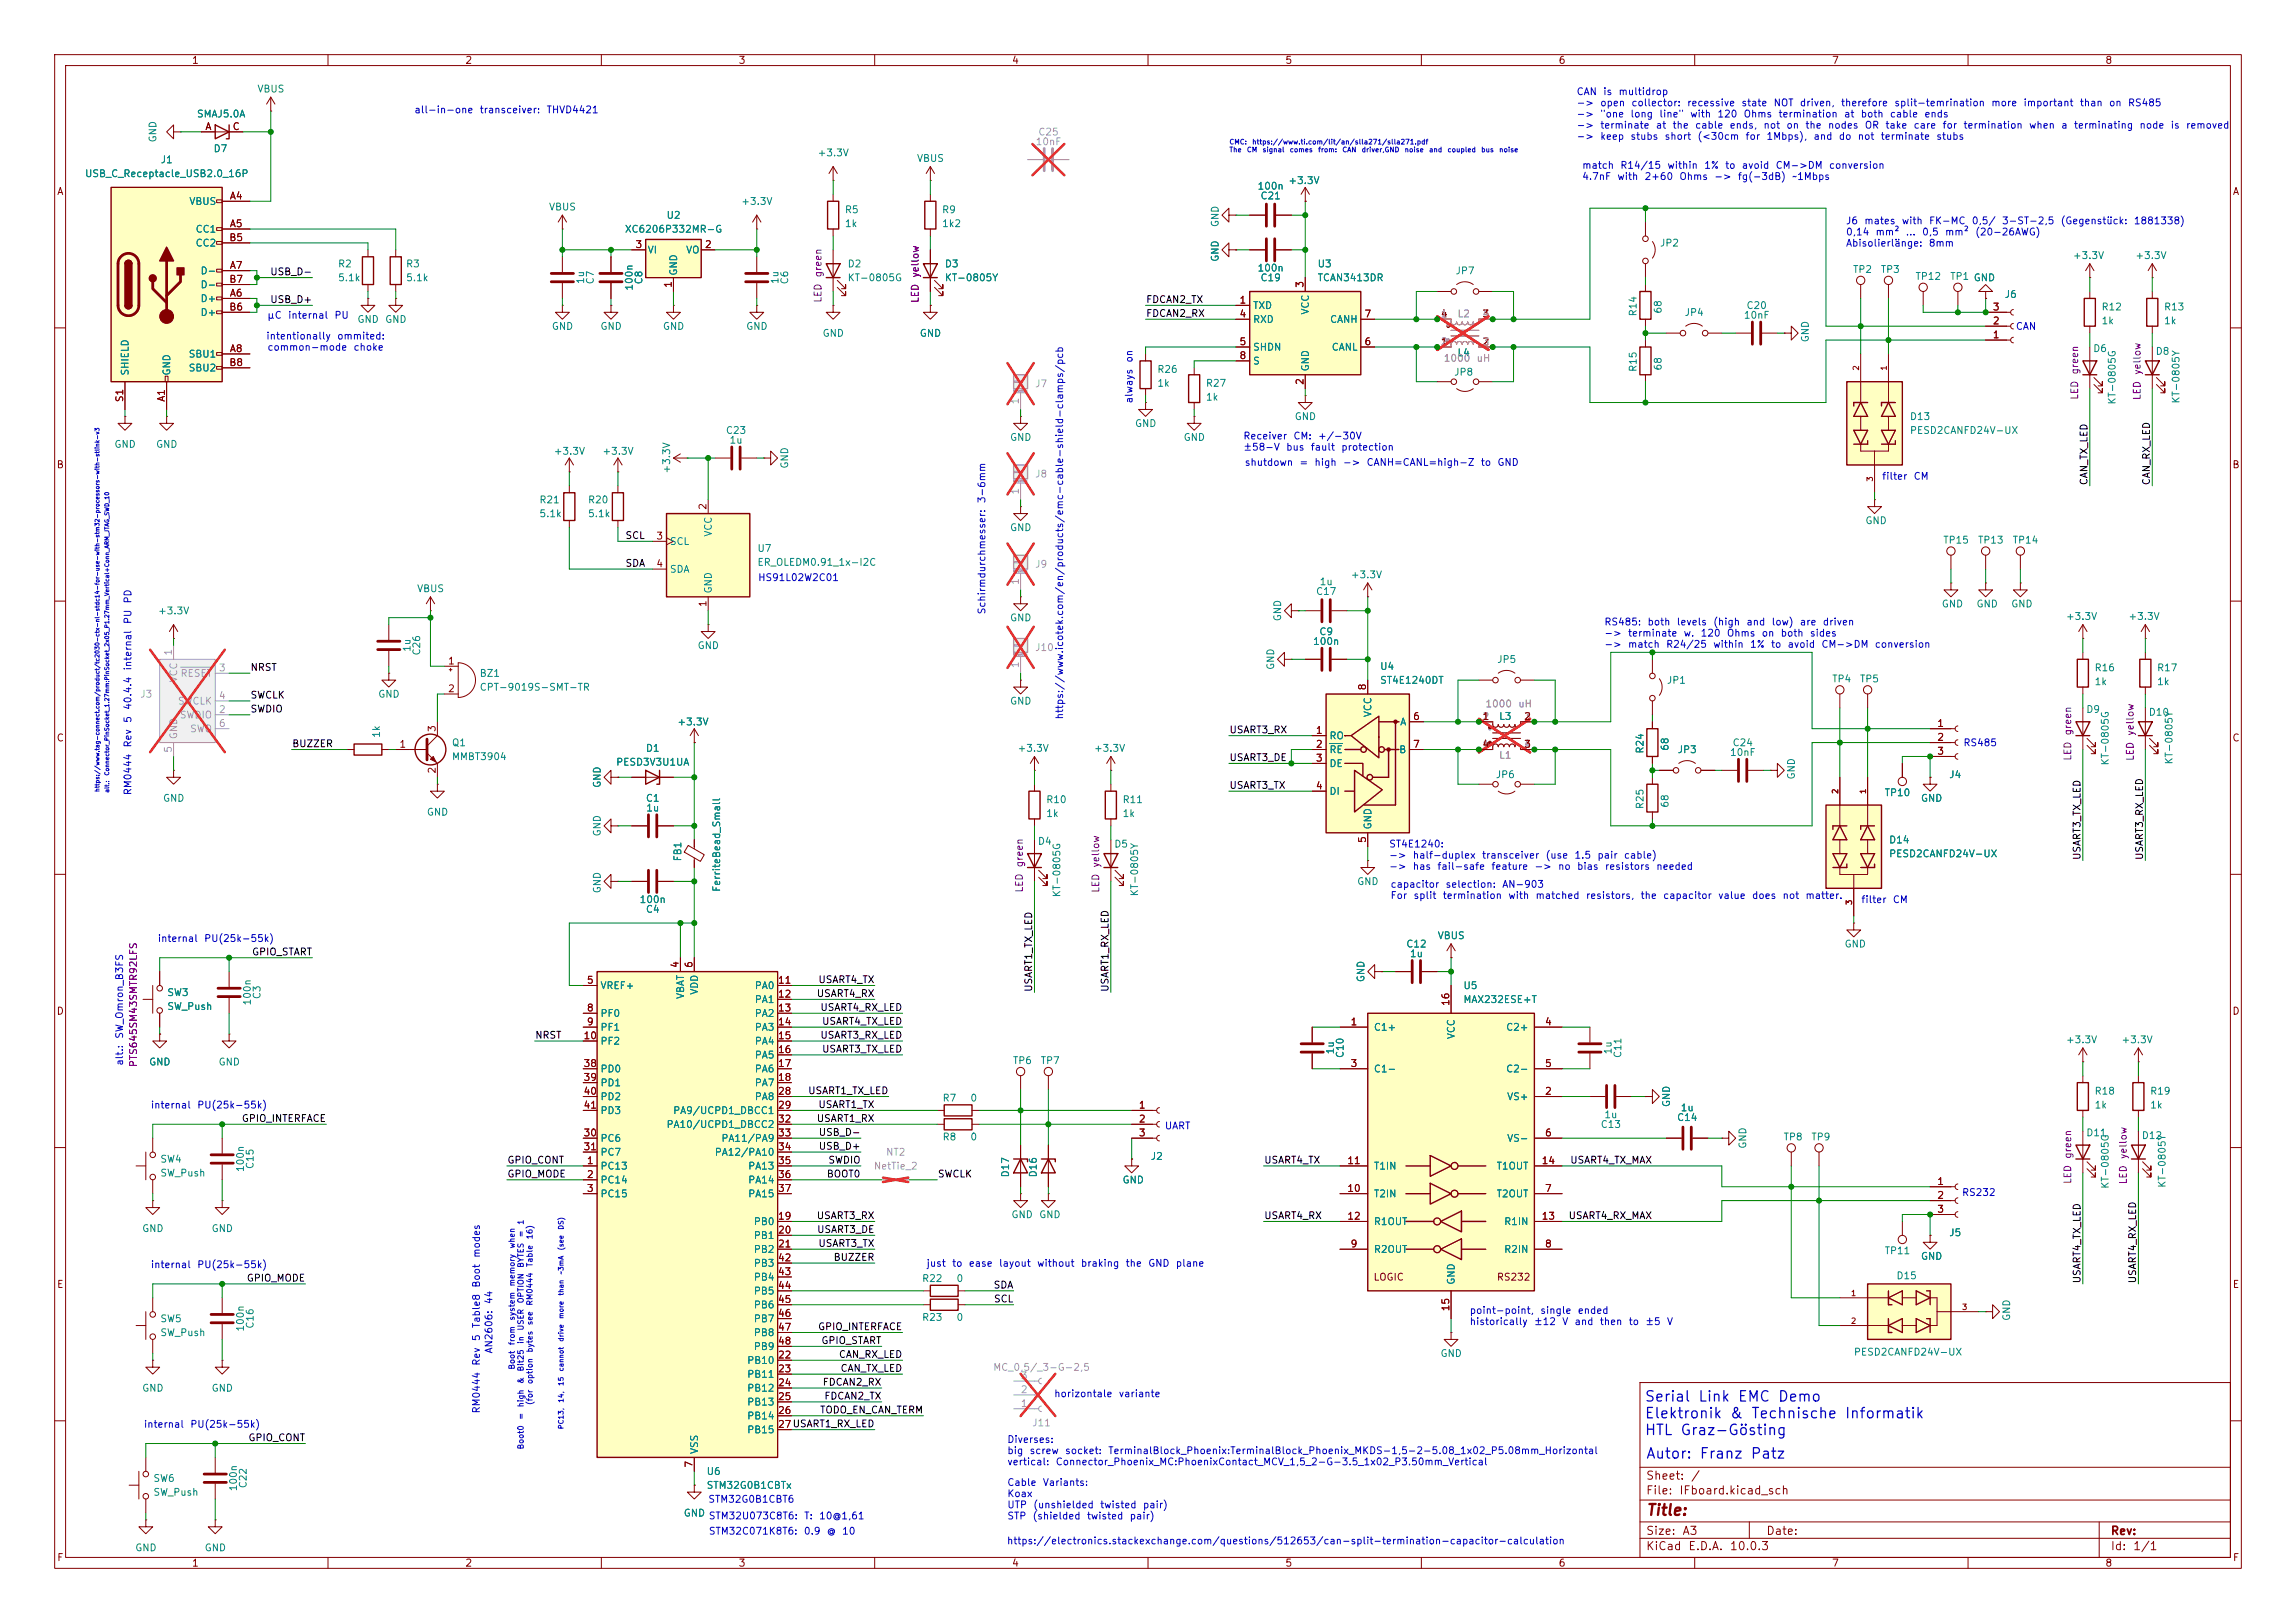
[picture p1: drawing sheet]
<svg xmlns="http://www.w3.org/2000/svg" width="420mm" height="297mm" viewBox="0 0 420 297" stroke-linecap="round" stroke-linejoin="round" font-family="sans-serif">
<defs><g id="words">
<text font-size="2" fill="#840000" x="301" y="277.8">Title:</text>
<g font-size="1.9" fill="#0000c2">
<text x="300.7" y="257">Serial Link EMC Demo</text>
<text x="300.7" y="260">Elektronik &amp; Technische Informatik</text>
<text x="300.7" y="263.1">HTL Graz-Gösting</text>
<text x="301" y="267.4">Autor: Franz Patz</text>
</g>
<g font-size="1.5" fill="#840000">
<text x="301" y="273.8">File:</text>
<text x="301" y="271.1">Sheet:</text>
<text x="307.1" y="273.8">IFboard.kicad_sch</text>
<text x="309.2" y="271.1">/</text>
<text x="301" y="281.2">Size:</text>
<text x="307.6" y="281.2">A3</text>
<text x="323" y="281.2">Date:</text>
<text x="386" y="281.2">Rev:</text>
<text x="301" y="284">KiCad</text>
<text x="308.7" y="284">E.D.A.</text>
<text x="316.3" y="284">10.0.3</text>
<text x="386" y="284">Id:</text>
<text x="390.1" y="284">1/1</text>
</g>
<g font-size="1.3" fill="#840000">
<text x="35" y="12">1</text>
<text x="85" y="12">2</text>
<text x="135" y="12">3</text>
<text x="185" y="12">4</text>
<text x="235" y="12">5</text>
<text x="285" y="12">6</text>
<text x="335" y="12">7</text>
<text x="385" y="12">8</text>
<text x="37.5" y="24.1">A</text>
<text x="42.4" y="24.1">C</text>
<text x="10.3" y="36">A</text>
<text x="408.3" y="36">A</text>
<text x="41.9" y="36.8">A4</text>
<text x="41.9" y="41.9">A5</text>
<text x="41.8" y="44.4">B5</text>
<text x="116.1" y="45.7">3</text>
<text x="128.8" y="45.7">2</text>
<text x="41.8" y="52">B7</text>
<text x="41.9" y="49.5">A7</text>
<text x="123.2" y="52.8" transform="rotate(-90 123.2 52.8)">1</text>
<text x="238.7" y="52.8" transform="rotate(-90 238.7 52.8)">3</text>
<text x="41.8" y="57.1">B6</text>
<text x="41.9" y="54.6">A6</text>
<text x="226.6" y="55.9">1</text>
<text x="226.6" y="58.4">4</text>
<text x="249.5" y="58.4">7</text>
<text x="263.5" y="58.4">4</text>
<text x="271.1" y="58.4">3</text>
<text x="364.4" y="59.7">2</text>
<text x="364.4" y="57.1">3</text>
<text x="41.9" y="64.7">A8</text>
<text x="226.6" y="63.5">5</text>
<text x="249.5" y="63.5">6</text>
<text x="263.5" y="63.5">1</text>
<text x="271.1" y="63.5">2</text>
<text x="364.4" y="62.2">1</text>
<text x="41.8" y="67.3">B8</text>
<text x="226.6" y="66">8</text>
<text x="238.7" y="70.6" transform="rotate(-90 238.7 70.6)">2</text>
<text x="22.8" y="73.7" transform="rotate(-90 22.8 73.7)">S1</text>
<text x="30.5" y="73.6" transform="rotate(-90 30.5 73.6)">A1</text>
<text x="10.3" y="86">B</text>
<text x="408.2" y="86">B</text>
<text x="129.5" y="93.4" transform="rotate(-90 129.5 93.4)">2</text>
<text x="119.9" y="99">3</text>
<text x="119.9" y="104.1">4</text>
<text x="129.5" y="111.2" transform="rotate(-90 129.5 111.2)">1</text>
<text x="81.8" y="121.9">1</text>
<text x="81.8" y="127">2</text>
<text x="250.2" y="126.4" transform="rotate(-90 250.2 126.4)">8</text>
<text x="10.3" y="136">C</text>
<text x="73" y="137.1">1</text>
<text x="80" y="134.1" transform="rotate(-90 80 134.1)">3</text>
<text x="240.6" y="134.6">1</text>
<text x="240.6" y="137.1">2</text>
<text x="258.4" y="132.1">6</text>
<text x="258.4" y="137.1">7</text>
<text x="271.1" y="132.1">1</text>
<text x="271.1" y="137.1">4</text>
<text x="278.7" y="132.1">2</text>
<text x="278.7" y="137.1">3</text>
<text x="354.3" y="133.3">1</text>
<text x="354.3" y="135.9">2</text>
<text x="408.2" y="136">C</text>
<text x="80" y="141.7" transform="rotate(-90 80 141.7)">2</text>
<text x="240.6" y="139.7">3</text>
<text x="354.3" y="138.4">3</text>
<text x="240.6" y="144.8">4</text>
<text x="250.2" y="154.4" transform="rotate(-90 250.2 154.4)">5</text>
<text x="124.4" y="177.2" transform="rotate(-90 124.4 177.2)">4</text>
<text x="127" y="177.2" transform="rotate(-90 127 177.2)">6</text>
<text x="10.3" y="186">D</text>
<text x="107.2" y="180.3">5</text>
<text x="107.2" y="185.4">8</text>
<text x="142.2" y="180.3">11</text>
<text x="142.2" y="182.9">12</text>
<text x="142.2" y="185.4">13</text>
<text x="265.4" y="184.2" transform="rotate(-90 265.4 184.2)">16</text>
<text x="408.2" y="186">D</text>
<text x="106.6" y="190.5">10</text>
<text x="107.2" y="187.9">9</text>
<text x="142.2" y="187.9">14</text>
<text x="142.2" y="190.5">15</text>
<text x="246.9" y="187.9">1</text>
<text x="282.5" y="187.9">4</text>
<text x="106.6" y="195.6">38</text>
<text x="142.2" y="193">16</text>
<text x="142.2" y="195.6">17</text>
<text x="246.9" y="195.6">3</text>
<text x="282.5" y="195.6">5</text>
<text x="106.6" y="198.1">39</text>
<text x="106.6" y="200.6">40</text>
<text x="106.6" y="203.2">41</text>
<text x="142.2" y="198.1">18</text>
<text x="142.2" y="200.6">28</text>
<text x="142.2" y="203.2">29</text>
<text x="208.2" y="203.2">1</text>
<text x="282.5" y="200.6">2</text>
<text x="106.6" y="208.3">30</text>
<text x="142.2" y="205.7">32</text>
<text x="142.2" y="208.3">33</text>
<text x="208.2" y="205.7">2</text>
<text x="208.2" y="208.3">3</text>
<text x="282.5" y="208.3">6</text>
<text x="106.6" y="210.8">31</text>
<text x="107.2" y="213.3">1</text>
<text x="107.2" y="215.9">2</text>
<text x="142.2" y="210.8">34</text>
<text x="142.2" y="213.3">35</text>
<text x="142.2" y="215.9">36</text>
<text x="246.3" y="213.3">11</text>
<text x="281.9" y="213.3">14</text>
<text x="107.2" y="218.4">3</text>
<text x="142.2" y="218.4">37</text>
<text x="246.3" y="218.4">10</text>
<text x="282.5" y="218.4">7</text>
<text x="354.3" y="217.1">1</text>
<text x="354.3" y="219.7">2</text>
<text x="142.2" y="223.5">19</text>
<text x="142.2" y="226">20</text>
<text x="246.3" y="223.5">12</text>
<text x="281.9" y="223.5">13</text>
<text x="354.3" y="222.2">3</text>
<text x="142.2" y="228.6">21</text>
<text x="142.2" y="231.1">42</text>
<text x="142.2" y="233.7">43</text>
<text x="246.9" y="228.6">9</text>
<text x="282.5" y="228.6">8</text>
<text x="10.3" y="236">E</text>
<text x="142.2" y="236.2">44</text>
<text x="142.2" y="238.7">45</text>
<text x="251.1" y="234.7">LOGIC</text>
<text x="273.7" y="234.7">RS232</text>
<text x="408.3" y="236">E</text>
<text x="142.2" y="241.3">46</text>
<text x="142.2" y="243.8">47</text>
<text x="265.4" y="240.1" transform="rotate(-90 265.4 240.1)">15</text>
<text x="142.2" y="248.9">22</text>
<text x="142.2" y="251.4">23</text>
<text x="142.2" y="246.4">48</text>
<text x="142.2" y="254">24</text>
<text x="142.2" y="256.5">25</text>
<text x="142.2" y="259.1">26</text>
<text x="142.2" y="261.6">27USART1_RX_LED</text>
<text x="142.2" y="261.6">27</text>
<text x="127" y="268.7" transform="rotate(-90 127 268.7)">7</text>
<text x="10.3" y="286">F</text>
<text x="35" y="287">1</text>
<text x="85" y="287">2</text>
<text x="135" y="287">3</text>
<text x="185" y="287">4</text>
<text x="235" y="287">5</text>
<text x="285" y="287">6</text>
<text x="335" y="287">7</text>
<text x="385" y="287">8</text>
<text x="408.3" y="286">F</text>
</g>
<g font-size="1.3" fill="#008484">
<text x="47" y="17.2">VBUS</text>
<text x="35.9" y="21.8">SMAJ5.0A</text>
<text x="28.9" y="26.2" transform="rotate(-90 28.9 26.2)">GND</text>
<text x="39" y="28.1">D7</text>
<text x="149.5" y="28.9">+3.3V</text>
<text x="167.6" y="29.9">VBUS</text>
<text x="15.4" y="32.7">USB_C_Receptacle_USB2.0_16P</text>
<text x="29.3" y="30.2">J1</text>
<text x="229.9" y="35">100n</text>
<text x="235.6" y="34">+3.3V</text>
<text x="34.5" y="37.8">VBUS</text>
<text x="100.3" y="38.8">VBUS</text>
<text x="121.8" y="40.3">U2</text>
<text x="135.5" y="37.8">+3.3V</text>
<text x="154.4" y="39.3">R5</text>
<text x="154.4" y="41.9">1k</text>
<text x="172.2" y="39.3">R9</text>
<text x="172.2" y="41.9">1k2</text>
<text x="223.2" y="41.7" transform="rotate(-90 223.2 41.7)">GND</text>
<text x="230.5" y="36.8">C21</text>
<text x="35.7" y="42.9">CC1</text>
<text x="35.7" y="45.4">CC2</text>
<text x="114.2" y="42.9">XC6206P332MR-G</text>
<text x="118.4" y="46.7">VI</text>
<text x="125.4" y="46.7">VO</text>
<text x="303.5" y="45.4">JP2</text>
<text x="379.1" y="47.7">+3.3V</text>
<text x="390.5" y="47.7">+3.3V</text>
<text x="36.6" y="50.5">D-</text>
<text x="36.6" y="53">D-</text>
<text x="61.7" y="49.2">R2</text>
<text x="61.7" y="51.8">5.1k</text>
<text x="74.2" y="49.2">R3</text>
<text x="74.2" y="51.8">5.1k</text>
<text x="107.1" y="52.1" transform="rotate(-90 107.1 52.1)">1u</text>
<text x="108.9" y="52.1" transform="rotate(-90 108.9 52.1)">C7</text>
<text x="116" y="53.3" transform="rotate(-90 116 53.3)">100n</text>
<text x="117.8" y="52.1" transform="rotate(-90 117.8 52.1)">C8</text>
<text x="124.2" y="50.5" transform="rotate(-90 124.2 50.5)">GND</text>
<text x="142.7" y="52.1" transform="rotate(-90 142.7 52.1)">1u</text>
<text x="144.5" y="52.1" transform="rotate(-90 144.5 52.1)">C6</text>
<text x="154.9" y="49.2">D2</text>
<text x="154.9" y="51.8">KT-0805G</text>
<text x="172.7" y="49.2">D3</text>
<text x="172.7" y="51.8">KT-0805Y</text>
<text x="223.2" y="48" transform="rotate(-90 223.2 48)">GND</text>
<text x="229.9" y="50">100n</text>
<text x="230.5" y="51.8">C19</text>
<text x="240.9" y="51.8">TCAN3413DR</text>
<text x="240.9" y="49.2">U3</text>
<text x="266.1" y="50.5">JP7</text>
<text x="338.8" y="50.2">TP2</text>
<text x="343.9" y="50.2">TP3</text>
<text x="350.3" y="51.5">TP12</text>
<text x="356.6" y="51.5">TP1 GND</text>
<text x="360.9" y="51.8">GND</text>
<text x="36.6" y="55.6">D+</text>
<text x="36.6" y="58.1">D+</text>
<text x="65.3" y="59.4">GND</text>
<text x="70.4" y="59.4">GND</text>
<text x="229.1" y="56.9">TXD</text>
<text x="229.1" y="59.4">RXD</text>
<text x="239.7" y="57.7" transform="rotate(-90 239.7 57.7)">VCC</text>
<text x="243.2" y="59.4">CANH</text>
<text x="299.7" y="58" transform="rotate(-90 299.7 58)">R14</text>
<text x="304.2" y="57.5" transform="rotate(-90 304.2 57.5)">68</text>
<text x="308.1" y="58.1">JP4</text>
<text x="318.9" y="58.6">10nF</text>
<text x="319.4" y="56.9">C20</text>
<text x="366.6" y="54.8">J6</text>
<text x="384.3" y="57.1">R12</text>
<text x="384.3" y="59.6">1k</text>
<text x="395.7" y="57.1">R13</text>
<text x="395.7" y="59.6">1k</text>
<text x="34.4" y="65.7">SBU1</text>
<text x="100.8" y="60.7">GND</text>
<text x="109.7" y="60.7">GND</text>
<text x="121.2" y="60.7">GND</text>
<text x="136.4" y="60.7">GND</text>
<text x="150.4" y="61.9">GND</text>
<text x="168.1" y="61.9">GND</text>
<text x="229.1" y="64.5">SHDN</text>
<text x="243.5" y="64.5">CANL</text>
<text x="266.5" y="65.5">L4</text>
<text x="331.2" y="62.7" transform="rotate(-90 331.2 62.7)">GND</text>
<text x="382.8" y="64.7">D6</text>
<text x="394.2" y="65.2">D8</text>
<text x="23.8" y="68.8" transform="rotate(-90 23.8 68.8)">SHIELD</text>
<text x="31.5" y="68.8" transform="rotate(-90 31.5 68.8)">GND</text>
<text x="34.4" y="68.3">SBU2</text>
<text x="211.6" y="68.5">R26</text>
<text x="211.6" y="71.1">1k</text>
<text x="220.5" y="71.1">R27</text>
<text x="229.1" y="67">S</text>
<text x="239.7" y="68.1" transform="rotate(-90 239.7 68.1)">GND</text>
<text x="265.9" y="69">JP8</text>
<text x="299.7" y="68.2" transform="rotate(-90 299.7 68.2)">R15</text>
<text x="304.2" y="67.9" transform="rotate(-90 304.2 67.9)">68</text>
<text x="220.5" y="73.6">1k</text>
<text x="236.7" y="77.2">GND</text>
<text x="349.3" y="77.2">D13</text>
<text x="387.3" y="74.1" transform="rotate(-90 387.3 74.1)">KT-0805G</text>
<text x="399" y="74" transform="rotate(-90 399 74)">KT-0805Y</text>
<text x="20.8" y="82.3">GND</text>
<text x="28.4" y="82.3">GND</text>
<text x="101.2" y="83.5">+3.3V</text>
<text x="110.1" y="83.5">+3.3V</text>
<text x="132.7" y="79.7">C23</text>
<text x="133.3" y="81.5">1u</text>
<text x="184.7" y="81">GND</text>
<text x="207.5" y="78.4">GND</text>
<text x="216.4" y="81">GND</text>
<text x="349.3" y="79.7">PESD2CANFD24V-UX</text>
<text x="122.9" y="86.8" transform="rotate(-90 122.9 86.8)">+3.3V</text>
<text x="144.5" y="85.9" transform="rotate(-90 144.5 85.9)">GND</text>
<text x="98.6" y="95">5.1k</text>
<text x="98.6" y="92.4">R21</text>
<text x="107.5" y="95">5.1k</text>
<text x="107.5" y="92.4">R20</text>
<text x="122.4" y="100">SCL</text>
<text x="130.5" y="98.3" transform="rotate(-90 130.5 98.3)">VCC</text>
<text x="138.4" y="101.3">U7</text>
<text x="184.7" y="97.5">GND</text>
<text x="341.1" y="96.2">GND</text>
<text x="355.4" y="99.8">TP15</text>
<text x="361.7" y="99.8">TP13</text>
<text x="368.1" y="99.8">TP14</text>
<text x="122.4" y="105.1">SDA</text>
<text x="138.4" y="103.8">ER_OLEDM0.91_1x-I2C</text>
<text x="241.3" y="107.4">1u</text>
<text x="247" y="106.1">+3.3V</text>
<text x="28.8" y="112.7">+3.3V</text>
<text x="76.2" y="108.7">VBUS</text>
<text x="130.5" y="108.7" transform="rotate(-90 130.5 108.7)">GND</text>
<text x="234.7" y="113.8" transform="rotate(-90 234.7 113.8)">GND</text>
<text x="240.6" y="109.2">C17</text>
<text x="355.1" y="111.5">GND</text>
<text x="361.4" y="111.5">GND</text>
<text x="367.8" y="111.5">GND</text>
<text x="377.8" y="113.7">+3.3V</text>
<text x="389.2" y="113.7">+3.3V</text>
<text x="75.4" y="119.4" transform="rotate(-90 75.4 119.4)">1u</text>
<text x="127.5" y="119.1">GND</text>
<text x="184.7" y="114">GND</text>
<text x="240.1" y="118.3">100n</text>
<text x="241.2" y="116.5">C9</text>
<text x="77.2" y="120.1" transform="rotate(-90 77.2 120.1)">C26</text>
<text x="87.6" y="124.2">BZ1</text>
<text x="233.4" y="122.7" transform="rotate(-90 233.4 122.7)">GND</text>
<text x="252.3" y="122.9">U4</text>
<text x="252.3" y="125.4">ST4E1240DT</text>
<text x="273.8" y="121.6">JP5</text>
<text x="304.8" y="125.4">JP1</text>
<text x="335" y="125.2">TP4</text>
<text x="340.1" y="125.2">TP5</text>
<text x="383" y="123.1">R16</text>
<text x="383" y="125.7">1k</text>
<text x="394.5" y="123.1">R17</text>
<text x="394.5" y="125.7">1k</text>
<text x="69.1" y="128">GND</text>
<text x="87.6" y="126.7">CPT-9019S-SMT-TR</text>
<text x="184.7" y="129.2">GND</text>
<text x="251.2" y="131.3" transform="rotate(-90 251.2 131.3)">VCC</text>
<text x="381.5" y="130.8">D9</text>
<text x="392.9" y="131.3">D10</text>
<text x="69.8" y="135.1" transform="rotate(-90 69.8 135.1)">1k</text>
<text x="82.6" y="136.9">Q1</text>
<text x="118" y="137.9">D1</text>
<text x="123.8" y="133.1">+3.3V</text>
<text x="186" y="137.9">+3.3V</text>
<text x="200" y="137.9">+3.3V</text>
<text x="243.1" y="135.6">RO</text>
<text x="256" y="133.1">A</text>
<text x="274.1" y="132">L3</text>
<text x="305.5" y="137.5" transform="rotate(-90 305.5 137.5)">68</text>
<text x="316.8" y="136.9">C24</text>
<text x="82.6" y="139.4">MMBT3904</text>
<text x="112.6" y="140.4">PESD3V3U1UA</text>
<text x="243.1" y="138.1">RE</text>
<text x="243.1" y="140.7">DE</text>
<text x="255.8" y="138.1">B</text>
<text x="273.5" y="142.7">JP6</text>
<text x="300.9" y="138" transform="rotate(-90 300.9 138)">R24</text>
<text x="306.8" y="138.1">JP3</text>
<text x="316.3" y="138.6">10nF</text>
<text x="328.6" y="142.8" transform="rotate(-90 328.6 142.8)">GND</text>
<text x="356.4" y="142.7">J4</text>
<text x="386" y="140.2" transform="rotate(-90 386 140.2)">KT-0805G</text>
<text x="397.7" y="140" transform="rotate(-90 397.7 140)">KT-0805Y</text>
<text x="29.7" y="147">GND</text>
<text x="78" y="149.6">GND</text>
<text x="110.2" y="144.3" transform="rotate(-90 110.2 144.3)">GND</text>
<text x="118" y="147">C1</text>
<text x="118.1" y="148.8">1u</text>
<text x="191.3" y="147.3">R10</text>
<text x="191.3" y="149.8">1k</text>
<text x="205.2" y="147.3">R11</text>
<text x="205.2" y="149.8">1k</text>
<text x="243.1" y="145.8">DI</text>
<text x="300.9" y="148.2" transform="rotate(-90 300.9 148.2)">R25</text>
<text x="305.5" y="147.9" transform="rotate(-90 305.5 147.9)">68</text>
<text x="344.6" y="146">TP10</text>
<text x="351.3" y="147">GND</text>
<text x="110.2" y="153.2" transform="rotate(-90 110.2 153.2)">GND</text>
<text x="189.7" y="154.9">D4</text>
<text x="203.7" y="155.4">D5</text>
<text x="251.2" y="151.9" transform="rotate(-90 251.2 151.9)">GND</text>
<text x="345.4" y="154.6">D14</text>
<text x="124.9" y="157.7" transform="rotate(-90 124.9 157.7)">FB1</text>
<text x="345.4" y="157.2">PESD2CANFD24V-UX</text>
<text x="110.2" y="163.6" transform="rotate(-90 110.2 163.6)">GND</text>
<text x="116.9" y="165.6">100n</text>
<text x="118" y="167.3">C4</text>
<text x="132" y="163.3" transform="rotate(-90 132 163.3)">FerriteBead_Small</text>
<text x="194.3" y="164.3" transform="rotate(-90 194.3 164.3)">KT-0805G</text>
<text x="208.5" y="164.1" transform="rotate(-90 208.5 164.1)">KT-0805Y</text>
<text x="248.2" y="162.3">GND</text>
<text x="257.1" y="173.7">C12</text>
<text x="262.9" y="172.2">VBUS</text>
<text x="337.3" y="173.7">GND</text>
<text x="249.9" y="179.8" transform="rotate(-90 249.9 179.8)">GND</text>
<text x="257.8" y="175.5">1u</text>
<text x="30.5" y="182.6">SW3</text>
<text x="30.5" y="185.1">SW_Push</text>
<text x="46.2" y="184.1" transform="rotate(-90 46.2 184.1)">100n</text>
<text x="48" y="183" transform="rotate(-90 48 183)">C3</text>
<text x="109.7" y="181.3">VREF+</text>
<text x="125.4" y="182.9" transform="rotate(-90 125.4 182.9)">VBAT</text>
<text x="128" y="182.1" transform="rotate(-90 128 182.1)">VDD</text>
<text x="138" y="181.3">PA0</text>
<text x="138" y="183.9">PA1</text>
<text x="267.6" y="183.9">MAX232ESE+T</text>
<text x="267.6" y="181.3">U5</text>
<text x="109.7" y="186.4">PF0</text>
<text x="109.7" y="188.9">PF1</text>
<text x="109.7" y="191.5">PF2</text>
<text x="138" y="186.4">PA2</text>
<text x="138" y="188.9">PA3</text>
<text x="138" y="191.5">PA4</text>
<text x="251.2" y="188.9">C1+</text>
<text x="266.4" y="190.3" transform="rotate(-90 266.4 190.3)">VCC</text>
<text x="275.4" y="188.9">C2+</text>
<text x="377.8" y="191.2">+3.3V</text>
<text x="388" y="191.2">+3.3V</text>
<text x="27.2" y="195.3">GND</text>
<text x="39.9" y="195.3">GND</text>
<text x="109.7" y="196.6">PD0</text>
<text x="138" y="194">PA5</text>
<text x="138" y="196.6">PA6</text>
<text x="185.2" y="195">TP6</text>
<text x="190.3" y="195">TP7</text>
<text x="244.3" y="193.1" transform="rotate(-90 244.3 193.1)">1u</text>
<text x="246.1" y="193.7" transform="rotate(-90 246.1 193.7)">C10</text>
<text x="251.2" y="196.6">C1-</text>
<text x="275.4" y="196.6">C2-</text>
<text x="295.1" y="193.1" transform="rotate(-90 295.1 193.1)">1u</text>
<text x="296.9" y="193.7" transform="rotate(-90 296.9 193.7)">C11</text>
<text x="109.7" y="199.1">PD1</text>
<text x="109.7" y="201.6">PD2</text>
<text x="138" y="199.1">PA7</text>
<text x="138" y="201.6">PA8</text>
<text x="172.3" y="201.9">R7</text>
<text x="177.4" y="201.9">0</text>
<text x="275.6" y="201.6">VS+</text>
<text x="305.8" y="202.7" transform="rotate(-90 305.8 202.7)">GND</text>
<text x="307.3" y="203.7">1u</text>
<text x="383" y="200.6">R18</text>
<text x="383" y="203.2">1k</text>
<text x="393.2" y="200.6">R19</text>
<text x="393.2" y="203.2">1k</text>
<text x="109.7" y="209.3">PC6</text>
<text x="109.7" y="204.2">PD3</text>
<text x="121.8" y="206.7">PA10/UCPD1_DBCC2</text>
<text x="123" y="204.2">PA9/UCPD1_DBCC1</text>
<text x="131.9" y="209.3">PA11/PA9</text>
<text x="172.3" y="209">R8</text>
<text x="177.4" y="209">0</text>
<text x="275.6" y="209.3">VS-</text>
<text x="292.7" y="206.7">C13</text>
<text x="293.4" y="204.9">1u</text>
<text x="306.7" y="205.4">C14</text>
<text x="326.1" y="209">TP8</text>
<text x="331.2" y="209">TP9</text>
<text x="381.5" y="208.2">D11</text>
<text x="391.7" y="208.7">D12</text>
<text x="29.2" y="213.1">SW4</text>
<text x="29.2" y="215.6">SW_Push</text>
<text x="44.9" y="214.6" transform="rotate(-90 44.9 214.6)">100n</text>
<text x="46.7" y="214" transform="rotate(-90 46.7 214)">C15</text>
<text x="109.7" y="214.3">PC13</text>
<text x="109.7" y="211.8">PC7</text>
<text x="130.6" y="211.8">PA12/PA10</text>
<text x="136.8" y="214.3">PA13</text>
<text x="184.9" y="215.6" transform="rotate(-90 184.9 215.6)">D17</text>
<text x="189.9" y="215.6" transform="rotate(-90 189.9 215.6)">D16</text>
<text x="210.4" y="212.6">J2</text>
<text x="251.2" y="214.3">T1IN</text>
<text x="273.6" y="214.3">T1OUT</text>
<text x="319.7" y="210.3" transform="rotate(-90 319.7 210.3)">GND</text>
<text x="109.7" y="216.9">PC14</text>
<text x="109.7" y="219.4">PC15</text>
<text x="136.8" y="216.9">PA14</text>
<text x="136.8" y="219.4">PA15</text>
<text x="205.2" y="216.9">GND</text>
<text x="251.2" y="219.4">T2IN</text>
<text x="273.6" y="219.4">T2OUT</text>
<text x="386" y="217.6" transform="rotate(-90 386 217.6)">KT-0805G</text>
<text x="396.4" y="217.5" transform="rotate(-90 396.4 217.5)">KT-0805Y</text>
<text x="25.9" y="225.8">GND</text>
<text x="38.6" y="225.8">GND</text>
<text x="137.8" y="224.5">PB0</text>
<text x="137.8" y="227">PB1</text>
<text x="184.9" y="223.2">GND</text>
<text x="190" y="223.2">GND</text>
<text x="251.2" y="224.5">R1OUT</text>
<text x="275" y="224.5">R1IN</text>
<text x="356.4" y="226.5">J5</text>
<text x="137.8" y="229.6">PB2</text>
<text x="137.8" y="232.1">PB3</text>
<text x="251.2" y="229.6">R2OUT</text>
<text x="275" y="229.6">R2IN</text>
<text x="344.6" y="229.8">TP11</text>
<text x="351.3" y="230.8">GND</text>
<text x="137.8" y="234.7">PB4</text>
<text x="137.8" y="237.2">PB5</text>
<text x="137.8" y="239.7">PB6</text>
<text x="168.6" y="234.9">R22</text>
<text x="174.9" y="234.9">0</text>
<text x="266.4" y="235.2" transform="rotate(-90 266.4 235.2)">GND</text>
<text x="346.8" y="234.4">D15</text>
<text x="29.2" y="242.3">SW5</text>
<text x="29.2" y="244.8">SW_Push</text>
<text x="44.9" y="243.8" transform="rotate(-90 44.9 243.8)">100n</text>
<text x="46.7" y="243.2" transform="rotate(-90 46.7 243.2)">C16</text>
<text x="137.8" y="242.3">PB7</text>
<text x="137.8" y="244.8">PB8</text>
<text x="168.6" y="242">R23</text>
<text x="174.9" y="242">0</text>
<text x="368" y="241.8" transform="rotate(-90 368 241.8)">GND</text>
<text x="136.6" y="249.9">PB10</text>
<text x="137.8" y="247.4">PB9</text>
<text x="263.4" y="248.6">GND</text>
<text x="339" y="248.4">PESD2CANFD24V-UX</text>
<text x="25.9" y="255">GND</text>
<text x="38.6" y="255">GND</text>
<text x="136.6" y="252.4">PB11</text>
<text x="136.6" y="255">PB12</text>
<text x="136.6" y="257.5">PB13</text>
<text x="136.6" y="260.1">PB14</text>
<text x="136.6" y="262.6">PB15</text>
<text x="128" y="266.2" transform="rotate(-90 128 266.2)">VSS</text>
<text x="27.9" y="271.5">SW6</text>
<text x="27.9" y="274">SW_Push</text>
<text x="43.6" y="273" transform="rotate(-90 43.6 273)">100n</text>
<text x="45.4" y="272.5" transform="rotate(-90 45.4 272.5)">C22</text>
<text x="129.2" y="270.2">U6</text>
<text x="129.2" y="272.8">STM32G0B1CBTx</text>
<text x="125" y="277.8">GND</text>
<text x="24.6" y="284.2">GND</text>
<text x="37.3" y="284.2">GND</text>
</g>
<g font-size="1.3" fill="#0000c2">
<text x="288.3" y="17.7">CAN</text>
<text x="293.1" y="17.7">is</text>
<text x="296" y="17.7">multidrop</text>
<text x="75.7" y="21">all-in-one</text>
<text x="87.6" y="21">transceiver:</text>
<text x="99.9" y="21">THVD4421</text>
<text x="288.3" y="19.8">-&gt;</text>
<text x="288.3" y="21.8">-&gt;</text>
<text x="288.3" y="23.8">-&gt;</text>
<text x="292.6" y="19.8">open</text>
<text x="292.6" y="21.8">&quot;one</text>
<text x="292.6" y="23.8">terminate</text>
<text x="298.1" y="21.8">long</text>
<text x="298.3" y="19.8">collector:</text>
<text x="302.8" y="23.8">at</text>
<text x="303.4" y="21.8">line&quot;</text>
<text x="305.8" y="23.8">the</text>
<text x="308.5" y="19.8">recessive</text>
<text x="309.1" y="21.8">with</text>
<text x="310" y="23.8">cable</text>
<text x="314" y="21.8">120</text>
<text x="316.3" y="23.8">ends,</text>
<text x="318.4" y="19.8">state</text>
<text x="318.8" y="21.8">Ohms</text>
<text x="322.5" y="23.8">not</text>
<text x="324.3" y="19.8">NOT</text>
<text x="325.2" y="21.8">termination</text>
<text x="326.7" y="23.8">on</text>
<text x="329.1" y="19.8">driven,</text>
<text x="330.1" y="23.8">the</text>
<text x="334.3" y="23.8">nodes</text>
<text x="336.6" y="19.8">therefore</text>
<text x="337.2" y="21.8">at</text>
<text x="340.3" y="21.8">both</text>
<text x="341" y="23.8">OR</text>
<text x="344.8" y="23.8">take</text>
<text x="345.6" y="21.8">cable</text>
<text x="346.4" y="19.8">split-temrination</text>
<text x="349.9" y="23.8">care</text>
<text x="351.9" y="21.8">ends</text>
<text x="355.2" y="23.8">for</text>
<text x="359" y="23.8">termination</text>
<text x="364.1" y="19.8">more</text>
<text x="370" y="19.8">important</text>
<text x="371" y="23.8">when</text>
<text x="376.9" y="23.8">a</text>
<text x="379.3" y="23.8">terminating</text>
<text x="380.3" y="19.8">than</text>
<text x="385.7" y="19.8">on</text>
<text x="389.1" y="19.8">RS485</text>
<text x="391.2" y="23.8">node</text>
<text x="397" y="23.8">is</text>
<text x="399.8" y="23.8">removed</text>
<text x="288.3" y="25.9">-&gt;</text>
<text x="292.6" y="25.9">keep</text>
<text x="298.1" y="25.9">stubs</text>
<text x="304.4" y="25.9">short</text>
<text x="310.4" y="25.9">(&lt;30cm</text>
<text x="319.2" y="25.9">for</text>
<text x="323" y="25.9">1Mbps),</text>
<text x="331.6" y="25.9">and</text>
<text x="336.2" y="25.9">do</text>
<text x="339.7" y="25.9">not</text>
<text x="343.9" y="25.9">terminate</text>
<text x="354.1" y="25.9">stubs</text>
<text x="289.3" y="31.2">match</text>
<text x="289.3" y="33.2">4.7nF</text>
<text x="295.7" y="33.2">with</text>
<text x="296.3" y="31.2">R14/15</text>
<text x="300.7" y="33.2">2+60</text>
<text x="304.9" y="31.2">within</text>
<text x="307.1" y="33.2">Ohms</text>
<text x="311.6" y="31.2">1%</text>
<text x="313.5" y="33.2">-&gt;</text>
<text x="315.5" y="31.2">to</text>
<text x="317.8" y="33.2">fg(-3dB)</text>
<text x="318.5" y="31.2">avoid</text>
<text x="324.7" y="31.2">CM-&gt;DM</text>
<text x="327.7" y="33.2">~1Mbps</text>
<text x="334.5" y="31.2">conversion</text>
<text x="337.6" y="41.3">J6</text>
<text x="340.9" y="41.3">mates</text>
<text x="347.8" y="41.3">with</text>
<text x="352.8" y="41.3">FK-MC</text>
<text x="360.6" y="41.3">0,5/</text>
<text x="366.1" y="41.3">3-ST-2,5</text>
<text x="376.8" y="41.3">(Gegenstück:</text>
<text x="390.2" y="41.3">1881338)</text>
<text x="337.6" y="43.4">0,14</text>
<text x="337.6" y="45.4">Abisolierlänge:</text>
<text x="343" y="43.4">mm²</text>
<text x="348.5" y="43.4">...</text>
<text x="351.5" y="43.4">0,5</text>
<text x="352.7" y="45.4">8mm</text>
<text x="355.7" y="43.4">mm²</text>
<text x="361.2" y="43.4">(20-26AWG)</text>
<text x="48.8" y="58.6">µC</text>
<text x="52.6" y="58.6">internal</text>
<text x="61.1" y="58.6">PU</text>
<text x="48.6" y="62.4">intentionally</text>
<text x="48.8" y="64.5">common-mode</text>
<text x="61.6" y="62.4">ommited:</text>
<text x="64.6" y="64.5">choke</text>
<text x="368.6" y="60.7">CAN</text>
<text x="207.5" y="66.5" transform="rotate(-90 207.5 66.5)">on</text>
<text x="207.5" y="73.9" transform="rotate(-90 207.5 73.9)">always</text>
<text x="227.3" y="80.7">Receiver</text>
<text x="227.3" y="82.8">±58-V</text>
<text x="235.2" y="82.8">bus</text>
<text x="236.5" y="80.7">CM:</text>
<text x="239.7" y="82.8">fault</text>
<text x="241" y="80.7">+/-30V</text>
<text x="245.2" y="82.8">protection</text>
<text x="227.6" y="85.6">shutdown</text>
<text x="237.6" y="85.6">=</text>
<text x="240.3" y="85.6">high</text>
<text x="245.5" y="85.6">-&gt;</text>
<text x="249.9" y="85.6">CANH=CANL=high-Z</text>
<text x="270.8" y="85.6">to</text>
<text x="273.8" y="85.6">GND</text>
<text x="344.2" y="88.1">filter</text>
<text x="349.9" y="88.1">CM</text>
<text x="180.5" y="92.2" transform="rotate(-90 180.5 92.2)">3-6mm</text>
<text x="138.6" y="106.6">HS91L02W2C01</text>
<text x="24.3" y="110.5" transform="rotate(-90 24.3 110.5)">PD</text>
<text x="180.5" y="112.5" transform="rotate(-90 180.5 112.5)">Schirmdurchmesser:</text>
<text x="24.3" y="114.3" transform="rotate(-90 24.3 114.3)">PU</text>
<text x="293.4" y="114.8">RS485:</text>
<text x="293.4" y="116.8">-&gt;</text>
<text x="293.4" y="118.8">-&gt;</text>
<text x="297.7" y="116.8">terminate</text>
<text x="297.7" y="118.8">match</text>
<text x="301.3" y="114.8">both</text>
<text x="304.7" y="118.8">R24/25</text>
<text x="306.6" y="114.8">levels</text>
<text x="307.9" y="116.8">w.</text>
<text x="311" y="116.8">120</text>
<text x="313.3" y="114.8">(high</text>
<text x="313.3" y="118.8">within</text>
<text x="315.8" y="116.8">Ohms</text>
<text x="319.3" y="114.8">and</text>
<text x="320" y="118.8">1%</text>
<text x="322.1" y="116.8">on</text>
<text x="323.8" y="118.8">to</text>
<text x="324" y="114.8">low)</text>
<text x="325.6" y="116.8">both</text>
<text x="326.9" y="118.8">avoid</text>
<text x="329.1" y="114.8">are</text>
<text x="331" y="116.8">sides</text>
<text x="333.1" y="118.8">CM-&gt;DM</text>
<text x="333.3" y="114.8">driven</text>
<text x="342.8" y="118.8">conversion</text>
<text x="24.3" y="122.8" transform="rotate(-90 24.3 122.8)">internal</text>
<text x="24.3" y="130" transform="rotate(-90 24.3 130)">40.4.4</text>
<text x="194.8" y="131.8" transform="rotate(-90 194.8 131.8)">https://www.icotek.com/en/products/emc-cable-shield-clamps/pcb</text>
<text x="24.3" y="136.9" transform="rotate(-90 24.3 136.9)">Rev</text>
<text x="24.3" y="132.4" transform="rotate(-90 24.3 132.4)">5</text>
<text x="359" y="136.9">RS485</text>
<text x="24.3" y="145.6" transform="rotate(-90 24.3 145.6)">RM0444</text>
<text x="254" y="155.4">ST4E1240:</text>
<text x="254" y="157.4">-&gt;</text>
<text x="254" y="159.5">-&gt;</text>
<text x="258.3" y="157.4">half-duplex</text>
<text x="258.3" y="159.5">has</text>
<text x="262.8" y="159.5">fail-safe</text>
<text x="271" y="157.4">transceiver</text>
<text x="272.7" y="159.5">feature</text>
<text x="280.6" y="159.5">-&gt;</text>
<text x="282.6" y="157.4">(use</text>
<text x="284.9" y="159.5">no</text>
<text x="287.9" y="157.4">1.5</text>
<text x="288.4" y="159.5">bias</text>
<text x="292.1" y="157.4">pair</text>
<text x="293.5" y="159.5">resistors</text>
<text x="296.9" y="157.4">cable)</text>
<text x="302.9" y="159.5">needed</text>
<text x="254.3" y="162.8">capacitor</text>
<text x="254.3" y="164.8">For</text>
<text x="258.4" y="164.8">split</text>
<text x="263.8" y="164.8">termination</text>
<text x="264.3" y="162.8">selection:</text>
<text x="274.7" y="162.8">AN-903</text>
<text x="275.8" y="164.8">with</text>
<text x="280.8" y="164.8">matched</text>
<text x="290" y="164.8">resistors,</text>
<text x="300" y="164.8">the</text>
<text x="304.1" y="164.8">capacitor</text>
<text x="314.2" y="164.8">value</text>
<text x="320.4" y="164.8">does</text>
<text x="326" y="164.8">not</text>
<text x="330.1" y="164.8">matter.</text>
<text x="340.4" y="165.6">filter</text>
<text x="346.1" y="165.6">CM</text>
<text x="28.7" y="172.7">internal</text>
<text x="37.2" y="172.7">PU(25k-55k)</text>
<text x="22.8" y="190.2" transform="rotate(-90 22.8 190.2)">SW_Omron_B3FS</text>
<text x="22.8" y="195.1" transform="rotate(-90 22.8 195.1)">alt.:</text>
<text x="27.5" y="203.2">internal</text>
<text x="36" y="203.2">PU(25k-55k)</text>
<text x="213" y="207">UART</text>
<text x="358.8" y="219.2">RS232</text>
<text x="27.5" y="232.4">internal</text>
<text x="36" y="232.4">PU(25k-55k)</text>
<text x="88.1" y="230.3" transform="rotate(-90 88.1 230.3)">modes</text>
<text x="169.4" y="232.1">just</text>
<text x="174" y="232.1">to</text>
<text x="177.1" y="232.1">ease</text>
<text x="182.6" y="232.1">layout</text>
<text x="189.6" y="232.1">without</text>
<text x="197.6" y="232.1">braking</text>
<text x="205.8" y="232.1">the</text>
<text x="209.9" y="232.1">GND</text>
<text x="215" y="232.1">plane</text>
<text x="88.1" y="235.7" transform="rotate(-90 88.1 235.7)">Boot</text>
<text x="90.4" y="238.8" transform="rotate(-90 90.4 238.8)">44</text>
<text x="88.1" y="245.5" transform="rotate(-90 88.1 245.5)">5</text>
<text x="88.1" y="243.1" transform="rotate(-90 88.1 243.1)">Table8</text>
<text x="268.7" y="240.7">point-point,</text>
<text x="268.7" y="242.8">historically</text>
<text x="280.5" y="242.8">±12</text>
<text x="281.6" y="240.7">single</text>
<text x="285.6" y="242.8">V</text>
<text x="287.9" y="242.8">and</text>
<text x="288.5" y="240.7">ended</text>
<text x="292.5" y="242.8">then</text>
<text x="297.8" y="242.8">to</text>
<text x="300.9" y="242.8">±5</text>
<text x="304.8" y="242.8">V</text>
<text x="88.1" y="250" transform="rotate(-90 88.1 250)">Rev</text>
<text x="90.4" y="247.8" transform="rotate(-90 90.4 247.8)">AN2606:</text>
<text x="192.7" y="256">horizontale</text>
<text x="204.5" y="256">variante</text>
<text x="26.2" y="261.6">internal</text>
<text x="34.7" y="261.6">PU(25k-55k)</text>
<text x="88.1" y="258.8" transform="rotate(-90 88.1 258.8)">RM0444</text>
<text x="184.1" y="264.4">Diverses:</text>
<text x="184.1" y="266.4">big</text>
<text x="184.1" y="268.5">vertical:</text>
<text x="188.2" y="266.4">screw</text>
<text x="193" y="268.5">Connector_Phoenix_MC:PhoenixContact_MCV_1,5_2-G-3.5_1x02_P3.50mm_Vertical</text>
<text x="194.7" y="266.4">socket:</text>
<text x="202.6" y="266.4">TerminalBlock_Phoenix:TerminalBlock_Phoenix_MKDS-1,5-2-5.08_1x02_P5.08mm_Horizontal</text>
<text x="129.5" y="275.3">STM32G0B1CBT6</text>
<text x="184.1" y="272.2">Cable</text>
<text x="184.1" y="274.3">Koax</text>
<text x="190.6" y="272.2">Variants:</text>
<text x="129.5" y="278.3">STM32U073C8T6:</text>
<text x="129.6" y="281.1">STM32C071K8T6:</text>
<text x="146.9" y="281.1">0.9</text>
<text x="147" y="278.3">T:</text>
<text x="149.7" y="278.3">10@1,61</text>
<text x="151.1" y="281.1">@</text>
<text x="153.9" y="281.1">10</text>
<text x="184.1" y="276.3">UTP</text>
<text x="184.1" y="278.4">STP</text>
<text x="188.8" y="278.4">(shielded</text>
<text x="188.9" y="276.3">(unshielded</text>
<text x="198.7" y="278.4">twisted</text>
<text x="201.1" y="276.3">twisted</text>
<text x="206.5" y="278.4">pair)</text>
<text x="208.9" y="276.3">pair)</text>
<text x="184.1" y="282.9">https://electronics.stackexchange.com/questions/512653/can-split-termination-capacitor-calculation</text>
</g>
<g font-size="1.3" fill="#a1a1a1">
<text x="189.3" y="26.9">10nF</text>
<text x="189.8" y="25.1">C25</text>
<text x="263.5" y="58.4">1</text>
<text x="266.5" y="58.4">L2</text>
<text x="271.1" y="58.4">4</text>
<text x="263.5" y="63.5">2</text>
<text x="271.1" y="63.5">3</text>
<text x="189.2" y="71.2">J7</text>
<text x="264" y="66.5">1000</text>
<text x="270" y="66.5">uH</text>
<text x="186.7" y="74.1" transform="rotate(-90 186.7 74.1)">1</text>
<text x="189.2" y="87.7">J8</text>
<text x="186.7" y="90.6" transform="rotate(-90 186.7 90.6)">1</text>
<text x="186.7" y="107.1" transform="rotate(-90 186.7 107.1)">1</text>
<text x="189.2" y="104.2">J9</text>
<text x="189.2" y="119.4">J10</text>
<text x="31.7" y="120.1" transform="rotate(-90 31.7 120.1)">1</text>
<text x="32.7" y="125" transform="rotate(-90 32.7 125)">VCC</text>
<text x="32.9" y="124.2">RESET</text>
<text x="39.9" y="123.2">3</text>
<text x="186.7" y="122.4" transform="rotate(-90 186.7 122.4)">1</text>
<text x="25.5" y="128">J3</text>
<text x="32.4" y="129.2">SWCLK</text>
<text x="32.8" y="131.8">SWDIO</text>
<text x="39.9" y="130.8">2</text>
<text x="39.9" y="128.2">4</text>
<text x="271.6" y="129.7">1000</text>
<text x="277.6" y="129.7">uH</text>
<text x="31.7" y="137.9" transform="rotate(-90 31.7 137.9)">5</text>
<text x="32.7" y="135.4" transform="rotate(-90 32.7 135.4)">GND</text>
<text x="34.7" y="134.3">SWO</text>
<text x="39.9" y="133.3">6</text>
<text x="271.1" y="137.1">1</text>
<text x="271.1" y="132.1">2</text>
<text x="278.7" y="132.1">3</text>
<text x="278.7" y="137.1">4</text>
<text x="274.1" y="139.1">L1</text>
<text x="159.7" y="214.3">NetTie_2</text>
<text x="162" y="211.8">NT2</text>
<text x="181.6" y="251.2">MC_0,5/_3-G-2,5</text>
<text x="186.6" y="257.8">1</text>
<text x="186.6" y="255.2">2</text>
<text x="186.6" y="252.7">3</text>
<text x="188.7" y="261.3">J11</text>
</g>
<g font-size="1.3">
<text x="49.3" y="50.7">USB_D-</text>
<text x="49.3" y="55.8">USB_D+</text>
<text x="209.5" y="58.3">FDCAN2_RX</text>
<text x="209.5" y="55.8">FDCAN2_TX</text>
<text x="382.1" y="88.9" transform="rotate(-90 382.1 88.9)">CAN_TX_LED</text>
<text x="393.6" y="88.9" transform="rotate(-90 393.6 88.9)">CAN_RX_LED</text>
<text x="114.3" y="98.9">SCL</text>
<text x="114.3" y="104">SDA</text>
<text x="45.7" y="123.1">NRST</text>
<text x="45.7" y="128.1">SWCLK</text>
<text x="45.7" y="130.7">SWDIO</text>
<text x="53.3" y="137">BUZZER</text>
<text x="224.8" y="134.5">USART3_RX</text>
<text x="224.8" y="139.6">USART3_DE</text>
<text x="224.8" y="144.7">USART3_TX</text>
<text x="380.9" y="157.5" transform="rotate(-90 380.9 157.5)">USART3_TX_LED</text>
<text x="392.3" y="157.5" transform="rotate(-90 392.3 157.5)">USART3_RX_LED</text>
<text x="46" y="175.1">GPIO_START</text>
<text x="149.3" y="182.8">USART4_RX</text>
<text x="149.6" y="180.2">USART4_TX</text>
<text x="150" y="185.3">USART4_RX_LED</text>
<text x="189.1" y="181.6" transform="rotate(-90 189.1 181.6)">USART1_TX_LED</text>
<text x="203.1" y="181.6" transform="rotate(-90 203.1 181.6)">USART1_RX_LED</text>
<text x="97.8" y="190.4">NRST</text>
<text x="150" y="190.4">USART3_RX_LED</text>
<text x="150.3" y="187.8">USART4_TX_LED</text>
<text x="150.3" y="192.9">USART3_TX_LED</text>
<text x="147.7" y="200.5">USART1_TX_LED</text>
<text x="149.6" y="203.1">USART1_TX</text>
<text x="44.1" y="205.6">GPIO_INTERFACE</text>
<text x="149.3" y="205.6">USART1_RX</text>
<text x="149.7" y="208.2">USB_D-</text>
<text x="92.7" y="213.2">GPIO_CONT</text>
<text x="92.7" y="215.8">GPIO_MODE</text>
<text x="149.7" y="210.7">USB_D+</text>
<text x="151.1" y="215.8">BOOT0</text>
<text x="151.4" y="213.2">SWDIO</text>
<text x="171.4" y="215.8">SWCLK</text>
<text x="231.1" y="213.2">USART4_TX</text>
<text x="287.1" y="213.2">USART4_TX_MAX</text>
<text x="149.3" y="223.4">USART3_RX</text>
<text x="149.4" y="225.9">USART3_DE</text>
<text x="231.1" y="223.4">USART4_RX</text>
<text x="286.8" y="223.4">USART4_RX_MAX</text>
<text x="149.6" y="228.5">USART3_TX</text>
<text x="152.4" y="231">BUZZER</text>
<text x="45" y="234.8">GPIO_MODE</text>
<text x="181.6" y="236.1">SDA</text>
<text x="181.7" y="238.6">SCL</text>
<text x="380.9" y="234.9" transform="rotate(-90 380.9 234.9)">USART4_TX_LED</text>
<text x="391" y="234.9" transform="rotate(-90 391 234.9)">USART4_RX_LED</text>
<text x="149.5" y="243.7">GPIO_INTERFACE</text>
<text x="150.1" y="246.3">GPIO_START</text>
<text x="153.3" y="248.8">CAN_RX_LED</text>
<text x="153.6" y="251.3">CAN_TX_LED</text>
<text x="150.4" y="253.9">FDCAN2_RX</text>
<text x="150.7" y="256.4">FDCAN2_TX</text>
<text x="149.9" y="259">TODO_EN_CAN_TERM</text>
<text x="45.3" y="264">GPIO_CONT</text>
</g>
<g font-size="1.3" fill="#840084">
<text x="150.6" y="50.9" transform="rotate(-90 150.6 50.9)">green</text>
<text x="168.4" y="50.9" transform="rotate(-90 168.4 50.9)">yellow</text>
<text x="150.6" y="55.5" transform="rotate(-90 150.6 55.5)">LED</text>
<text x="168.4" y="55.5" transform="rotate(-90 168.4 55.5)">LED</text>
<text x="380.4" y="68.6" transform="rotate(-90 380.4 68.6)">green</text>
<text x="391.9" y="68.7" transform="rotate(-90 391.9 68.7)">yellow</text>
<text x="380.4" y="73.3" transform="rotate(-90 380.4 73.3)">LED</text>
<text x="391.9" y="73.3" transform="rotate(-90 391.9 73.3)">LED</text>
<text x="379.2" y="134.7" transform="rotate(-90 379.2 134.7)">green</text>
<text x="390.6" y="134.7" transform="rotate(-90 390.6 134.7)">yellow</text>
<text x="379.2" y="139.3" transform="rotate(-90 379.2 139.3)">LED</text>
<text x="390.6" y="139.4" transform="rotate(-90 390.6 139.4)">LED</text>
<text x="187.4" y="158.8" transform="rotate(-90 187.4 158.8)">green</text>
<text x="201.4" y="158.9" transform="rotate(-90 201.4 158.9)">yellow</text>
<text x="187.4" y="163.4" transform="rotate(-90 187.4 163.4)">LED</text>
<text x="201.4" y="163.5" transform="rotate(-90 201.4 163.5)">LED</text>
<text x="25.4" y="195.4" transform="rotate(-90 25.4 195.4)">PTS645SM43SMTR92LFS</text>
<text x="379.2" y="212.2" transform="rotate(-90 379.2 212.2)">green</text>
<text x="389.3" y="212.2" transform="rotate(-90 389.3 212.2)">yellow</text>
<text x="379.2" y="216.8" transform="rotate(-90 379.2 216.8)">LED</text>
<text x="389.3" y="216.8" transform="rotate(-90 389.3 216.8)">LED</text>
</g>
<g font-size="1" fill="#840000">
<text x="340.3" y="67.9" transform="rotate(-90 340.3 67.9)">2</text>
<text x="345.4" y="67.9" transform="rotate(-90 345.4 67.9)">1</text>
<text x="342.8" y="88.2" transform="rotate(-90 342.8 88.2)">3</text>
<text x="336.5" y="145.4" transform="rotate(-90 336.5 145.4)">2</text>
<text x="341.6" y="145.4" transform="rotate(-90 341.6 145.4)">1</text>
<text x="339" y="165.7" transform="rotate(-90 339 165.7)">3</text>
<text x="338.5" y="237.4">1</text>
<text x="358.8" y="240">3</text>
<text x="338.5" y="242.5">2</text>
</g>
<g font-size="1" fill="#0000c2">
<text x="96" y="226.5" transform="rotate(-90 96 226.5)">=</text>
<text x="96" y="224.2" transform="rotate(-90 96 224.2)">1</text>
<text x="97.7" y="226.9" transform="rotate(-90 97.7 226.9)">16)</text>
<text x="94.4" y="228.6" transform="rotate(-90 94.4 228.6)">when</text>
<text x="96" y="232.1" transform="rotate(-90 96 232.1)">BYTES</text>
<text x="97.7" y="231.9" transform="rotate(-90 97.7 231.9)">Table</text>
<text x="94.4" y="235.5" transform="rotate(-90 94.4 235.5)">memory</text>
<text x="96" y="238.6" transform="rotate(-90 96 238.6)">OPTION</text>
<text x="97.7" y="239" transform="rotate(-90 97.7 239)">RM0444</text>
<text x="94.4" y="241.8" transform="rotate(-90 94.4 241.8)">system</text>
<text x="96" y="243.6" transform="rotate(-90 96 243.6)">USER</text>
<text x="97.7" y="242.6" transform="rotate(-90 97.7 242.6)">see</text>
<text x="94.4" y="250.7" transform="rotate(-90 94.4 250.7)">Boot</text>
<text x="94.4" y="246.3" transform="rotate(-90 94.4 246.3)">from</text>
<text x="96" y="251.1" transform="rotate(-90 96 251.1)">Bit25</text>
<text x="96" y="246" transform="rotate(-90 96 246)">in</text>
<text x="97.7" y="247.6" transform="rotate(-90 97.7 247.6)">bytes</text>
<text x="96" y="257.6" transform="rotate(-90 96 257.6)">high</text>
<text x="96" y="253.4" transform="rotate(-90 96 253.4)">&amp;</text>
<text x="97.7" y="257.2" transform="rotate(-90 97.7 257.2)">(for</text>
<text x="97.7" y="253.4" transform="rotate(-90 97.7 253.4)">option</text>
<text x="96" y="259.9" transform="rotate(-90 96 259.9)">=</text>
<text x="96" y="265.3" transform="rotate(-90 96 265.3)">Boot0</text>
</g>
<g font-size=".9" fill="#0000c2">
<text x="224.8" y="26.6">CMC:</text>
<text x="224.8" y="28.1">The</text>
<text x="228" y="28.1">CM</text>
<text x="229" y="26.6">https://www.ti.com/lit/an/slla271/slla271.pdf</text>
<text x="230.9" y="28.1">signal</text>
<text x="235.8" y="28.1">comes</text>
<text x="241" y="28.1">from:</text>
<text x="245.4" y="28.1">CAN</text>
<text x="249" y="28.1">driver,GND</text>
<text x="256.8" y="28.1">noise</text>
<text x="261.3" y="28.1">and</text>
<text x="264.7" y="28.1">coupled</text>
<text x="270.8" y="28.1">bus</text>
<text x="274.1" y="28.1">noise</text>
<text x="103.3" y="225.1" transform="rotate(-90 103.3 225.1)">DS)</text>
<text x="103.3" y="233.3" transform="rotate(-90 103.3 233.3)">~3mA</text>
<text x="103.3" y="228.9" transform="rotate(-90 103.3 228.9)">(see</text>
<text x="103.3" y="237.2" transform="rotate(-90 103.3 237.2)">than</text>
<text x="103.3" y="245.6" transform="rotate(-90 103.3 245.6)">drive</text>
<text x="103.3" y="241.4" transform="rotate(-90 103.3 241.4)">more</text>
<text x="103.3" y="251.1" transform="rotate(-90 103.3 251.1)">cannot</text>
<text x="103.3" y="256.8" transform="rotate(-90 103.3 256.8)">14,</text>
<text x="103.3" y="253.7" transform="rotate(-90 103.3 253.7)">15</text>
<text x="103.3" y="261.6" transform="rotate(-90 103.3 261.6)">PC13,</text>
</g>
<g font-size=".8" fill="#0000c2">
<text x="20.1" y="142" transform="rotate(-90 20.1 142)">Connector_PinSocket_1.27mm:PinSocket_2x05_P1.27mm_Vertical+Conn_ARM_JTAG_SWD_10</text>
<text x="18.4" y="145" transform="rotate(-90 18.4 145)">https://www.tag-connect.com/product/tc2030-ctx-nl-stdc14-for-use-with-stm32-processors-with-stlink-v3</text>
<text x="20.1" y="145.2" transform="rotate(-90 20.1 145.2)">alt.:</text>
</g>
<g font-size=".4" fill="#a1a1a1">
<text x="185.3" y="71.8">Mounting</text>
<text x="185.3" y="88.3">Mounting</text>
<text x="185.3" y="104.8">Mounting</text>
<text x="185.3" y="120.1">Mounting</text>
</g>
</g></defs>
<path d="M0 0h420v297h-420z" fill="#fff" stroke="#fff" stroke-width=".18"/>
<g fill="none" stroke="#840000" stroke-width=".18">
<path d="M10 10h400v277h-400zM12 12h396v273h-396zM60 10v2M110 10v2M160 10v2M210 10v2M260 10v2M310 10v2M360 10v2M10 60h2M408 60h2M10 110h2"/>
<path d="M250.2 109.2h.1M250.2 106.7l-.8 1.3M250.2 106.7l.8 1.3M250.2 106.7v2.5M408 110h2M10 160h2M408 160h2M10 210h2M408 210h2M353.1 226.1v1.2h1.2l-1.2 1.3-1.3-1.3h1.3M353.1 226.1h.1M300 253h108v32h-108z"/>
<path d="M363.2 240h1.3v-1.2l1.3 1.2-1.3 1.3v-1.3M363.2 240h.1M10 260h2M300 278.5h108M300 274.5h108M300 268.5h108M320 278.5v3M384 278.5v6.5M408 260h2M60 285v2M110 285v2M160 285v2"/>
<path d="M210 285v2M260 285v2M300 281.5h108M310 285v2M360 285v2"/>
</g>
<path d="M250.2 185.4h30.5v50.8h-30.5z" fill="#ffffc2"/>
<g fill="none" stroke="#840000" stroke-width=".25">
<path d="M250.2 185.4h30.5v50.8h-30.5zM257.2 213.4h4.4M257.2 218.4h4.4M261.6 211.5l3.8 1.9-3.8 1.9zM261.6 216.5l3.8 1.9-3.8 1.9zM266.7 213.4h5.1M266.7 218.4h5.1M257.2 223.5h5.1M257.2 228.6h5.1M263.5 223.5l3.8-1.9v3.8zM263.5 228.6l3.8-1.9v3.8zM267.3 223.5h4.5"/>
<path d="M267.3 228.6h4.5"/>
<circle cx="266.1" cy="213.4" r=".63"/>
<circle cx="266.1" cy="218.4" r=".63"/>
<circle cx="262.9" cy="228.6" r=".63"/>
<circle cx="262.9" cy="223.5" r=".63"/>
</g>
<g fill="none" stroke="#840000" stroke-width=".18">
<path d="M240 188v2.8M240 192.8v2.8M245.1 188h5.1M245.1 195.6h5.1M265.4 180.3v5.1M280.7 188h5M280.7 195.6h5M245.1 218.4h5.1M245.1 213.4h5.1M280.7 200.7h5M280.7 208.3h5M280.7 218.4h5"/>
<path d="M280.7 213.4h5M245.1 228.6h5.1M245.1 223.5h5.1M265.4 236.2v5.1M280.7 228.6h5M280.7 223.5h5M348 223.5v2.6M265.4 243.8v1.3h1.3l-1.3 1.3-1.2-1.3h1.2M265.4 243.8h.1"/>
<circle cx="348" cy="226.8" r=".76"/>
</g>
<path d="M238 192.5h4.1M238 191h4.1" fill="none" stroke="#840000" stroke-width=".51"/>
<path d="M341.6 234.9h15.3v10.2h-15.3z" fill="#ffffc2"/>
<g fill="none" stroke="#840000" stroke-width=".18">
<path d="M102.9 39.4l-.8 1.2M102.9 39.4l.7 1.2M102.9 39.4v2.5M228.6 39.4h2.8M233.4 39.4h2.8M238.8 36.8h.1M238.8 34.3l-.8 1.3M238.8 34.3l.7 1.3M238.8 34.3v2.5M102.9 41.9h.1M102.9 55.9v1.3h1.2l-1.2 1.2-1.3-1.2h1.3M102.9 55.9h.1"/>
<path d="M102.9 47v2.8M102.9 51.8v2.8M228.6 45.7h2.8M233.4 45.7h2.8M262.9 58.4h2.5l.1 .7 .4 .3 .4-.1 .1-.4 .2 .4 .3 .1 .4-.1 .2-.4 .1 .4 .3 .1 .4-.1 .2-.4 .3 .5 .5-.1 .2-.4 .2 .4 .4 .1 .4-.3v-.7h2.5M262.9 53.3h2.5M266.4 52.1a2.54 2.54 0 0 1 3.1 0M270.5 53.3h2.5M262.9 63.5h2.5l.1-.7 .4-.3 .4 .1 .1 .4 .2-.3 .3-.2 .4 .1 .2 .4 .2-.4 .4-.1 .4 .5 .2-.4 .4-.1 .3 .2 .1 .3 .2-.4 .4-.1 .4 .3v.7h2.5M265.4 61.5h5.1M265.4 60.5h5.1M127 135.9h.1"/>
<path d="M127 133.4l-.8 1.2M127 133.4l.8 1.2M127 133.4v2.5M111.8 151.1v-1.2l-1.3 1.2 1.3 1.3v-1.3h1.2M111.8 142.2v-1.2l-1.3 1.2 1.3 1.3v-1.3h1.2M113 151.1h.1M113 142.2h.1M115.6 151.1h2.8M115.6 142.2h7.6M120.4 151.1h2.8M125.9 154.7l2.9 1.7-.7 1.2-2.9-1.7zM127 153.7v1.6"/>
<path d="M127 157v1.8M353.1 217.2h4.5M353.1 219.7h4.5M358.1 216.7l-.3 .1-.2 .4 .2 .3 .3 .2M358.1 219.2l-.3 .2-.2 .3 .2 .4 .3 .1M336.5 237.5h8.9M348 237.5h2.5M353.1 237.5h1.2v5.1h-1.2M353.1 222.2h4.5M358.1 221.7l-.3 .2-.2 .3 .2 .4 .3 .2M27.9 248.9v1.3h1.3l-1.3 1.3-1.2-1.3h1.2M27.9 248.9h.1"/>
<path d="M40.6 248.9v1.3h1.3l-1.3 1.3-1.2-1.3h1.2M40.6 248.9h.1M336.5 242.6h8.9M348 242.6h2.5M354.3 240h7.6"/>
<circle cx="265.9" cy="53.3" r=".51"/>
<circle cx="270" cy="53.3" r=".51"/>
</g>
<path d="M118.1 141l2.5 1.2-2.5 1.3zM120.6 141v2.5h-.5M341.6 234.9h15.3v10.2h-15.3zM345.4 236.2v2.6h.7M345.4 237.5l2.6-1.3v2.6zM350.5 236.2l2.6 1.3-2.6 1.3zM352.4 236.2h.7v2.6M345.4 241.3v2.5h.7M345.4 242.6l2.6-1.3v2.5zM350.5 241.3l2.6 1.3-2.6 1.2zM352.4 241.3h.7v2.5" fill="none" stroke="#840000" stroke-width=".25"/>
<g fill="#840000" stroke="#840000" stroke-width=".18">
<circle cx="264.9" cy="62.5" r=".25"/>
<circle cx="264.9" cy="59.7" r=".25"/>
</g>
<g fill="#a1a1a1" stroke="#a1a1a1" stroke-width=".18">
<circle cx="264.9" cy="59.4" r=".25"/>
<circle cx="264.9" cy="62.2" r=".25"/>
</g>
<path d="M262.9 58.4h2.5l.1 .7 .4 .3 .4-.1 .1-.4 .2 .4 .3 .1 .4-.1 .2-.4 .1 .4 .3 .1 .4-.1 .2-.4 .3 .5 .5-.1 .2-.4 .2 .4 .4 .1 .4-.3v-.7h2.5M262.9 63.5h2.5l.1-.7 .4-.3 .4 .1 .1 .4 .2-.3 .3-.2 .4 .1 .2 .4 .2-.4 .4-.1 .4 .5 .2-.4 .4-.1 .3 .2 .1 .3 .2-.4 .4-.1 .4 .3v.7h2.5M265.4 60.5h5.1M265.4 61.5h5.1" fill="none" stroke="#a1a1a1" stroke-width=".18"/>
<path d="M262.9 57.9l9.4 6.1M272.3 57.9l-9.4 6.1" fill="none" stroke="#ff2626" stroke-width=".46"/>
<path d="M231.6 37.3v4.1M233.2 37.3v4.1M100.8 51.6h4.1M100.8 50h4.1M231.6 43.7v4.1M233.2 43.7v4.1M118.6 149.1v4.1M120.1 149.1v4.1" fill="none" stroke="#840000" stroke-width=".51"/>
<path d="M228.6 53.3h20.3v15.3h-20.3z" fill="#ffffc2"/>
<path d="M228.6 53.3h20.3v15.3h-20.3zM112 90.2h2v5.1h-2zM185.4 212.1h2.6v.5M186.7 212.1l1.3 2.5h-2.6zM190.5 212.1h2.5v.5M191.8 212.1l1.2 2.5h-2.5zM170.2 237.7h5.1v2.1h-5.1zM170.2 235.2h5.1v2h-5.1z" fill="none" stroke="#840000" stroke-width=".25"/>
<g fill="none" stroke="#840000" stroke-width=".18">
<path d="M224.8 39.4v-1.3l-1.3 1.3 1.3 1.2v-1.2h1.3M226.1 39.4h.1M67.3 54.6v1.3h1.3l-1.3 1.3-1.3-1.3h1.3M67.3 54.6h.1M224.8 45.7v-1.2l-1.3 1.2 1.3 1.3v-1.3h1.3M226.1 45.7h.1M226.1 55.9h2.5M226.1 58.4h2.5M238.8 50.8v2.5M248.9 58.4h2.6M226.1 63.5h2.5M226.1 66h2.5"/>
<path d="M238.8 68.6v2.5M248.9 63.5h2.6M113 86.4h.1M113 83.8v2.6M113 88.9v1.3M113 95.3v1.2M113 83.8l-.7 1.3M113 83.8l.8 1.3M123.2 83.8h2.5M123.2 83.8l1.3 .8M124.5 83.1l-1.3 .7M125.7 83.8h.1"/>
<path d="M130.8 83.8h2.8M135.6 83.8h2.8M139.7 83.8h1.3v-1.2l1.2 1.2-1.2 1.3v-1.3M139.7 83.8h.1M336.5 127v2.5M341.6 127v2.5M186.7 218.4v1.3h1.3l-1.3 1.3-1.3-1.3h1.3M186.7 218.4h.1M186.7 209.6v7.6M191.8 218.4v1.3h1.2l-1.2 1.3-1.3-1.3h1.3M191.8 218.4h.1M191.8 209.6v7.6"/>
<path d="M168.9 238.8h1.3M168.9 236.2h1.3M175.3 238.8h1.2M175.3 236.2h1.2"/>
<circle cx="336.6" cy="126.2" r=".76"/>
<circle cx="341.6" cy="126.2" r=".76"/>
</g>
<path d="M191 27.2v4M192.5 27.2v4" fill="none" stroke="#a1a1a1" stroke-width=".51"/>
<path d="M188 29.2h2.8M192.8 29.2h2.8M185.4 257.8h4.6M185.4 255.3h4.6M185.4 252.7h4.6M190.5 257.3l-.4 .2-.1 .3 .1 .4 .4 .1M190.5 254.8l-.4 .1-.1 .4 .1 .3 .4 .2M190.5 252.2l-.4 .2-.1 .3 .1 .4 .4 .1" fill="none" stroke="#a1a1a1" stroke-width=".18"/>
<path d="M188.8 26.4l5.9 5.7M194.7 26.4l-5.9 5.7M186.7 251.4l6.3 7.7M193 251.4l-6.3 7.7" fill="none" stroke="#ff2626" stroke-width=".46"/>
<path d="M133.9 81.8v4.1M135.4 81.8v4.1" fill="none" stroke="#840000" stroke-width=".51"/>
<path d="M121.9 94h15.3v15.2h-15.3z" fill="#ffffc2"/>
<path d="M121.9 94h15.3v15.2h-15.3zM301.2 133.4h2.1v5h-2.1zM301.2 143.5h2.1v5.1h-2.1z" fill="none" stroke="#840000" stroke-width=".25"/>
<g fill="none" stroke="#840000" stroke-width=".18">
<path d="M393.7 50.8h.1M393.7 48.3l-.8 1.2M393.7 48.3l.8 1.2M393.7 48.3v2.5M119.4 99.1h2.5M121.9 98.4l1.3 .7-1.3 .6M129.5 91.4v2.6M31.7 116.8h.1M31.7 114.3l-.7 1.3M31.7 114.3l.8 1.3M31.7 114.3v2.5M119.4 104.1h2.5"/>
<path d="M129.5 114.3v1.3h1.3l-1.3 1.2-1.2-1.2h1.2M129.5 114.3h.1M129.5 109.2v2.6M302.3 120.7v2.5M302.3 128.3v2.5M302.3 132.1v1.3M302.3 138.4v1.3M303.5 124.2a2.54 2.54 0 0 1 0 3.1M302.3 142.2v1.3M302.3 148.6v1.3M111.8 161.3v-1.3l-1.3 1.3 1.3 1.3v-1.3h1.2M113 161.3h.1"/>
<path d="M115.6 161.3h2.8M120.4 161.3h2.8M265.4 175.3h.1M265.4 172.7l-.7 1.3M265.4 172.7l.8 1.3M265.4 172.7v2.6"/>
<circle cx="302.3" cy="123.7" r=".51"/>
<circle cx="302.3" cy="127.8" r=".51"/>
</g>
<path d="M118.6 159.3v4M120.1 159.3v4" fill="none" stroke="#840000" stroke-width=".51"/>
<path d="M109.2 177.8h33v88.9h-33z" fill="#ffffc2"/>
<path d="M109.2 177.8h33v88.9h-33z" fill="none" stroke="#840000" stroke-width=".25"/>
<g fill="none" stroke="#840000" stroke-width=".18">
<path d="M307.1 139.7a2.54 2.54 0 0 1 3 0M348 139.7v2.5M31.7 141v1.2h1.3l-1.3 1.3-1.2-1.3h1.2M31.7 141h.1M303.5 141h2.6M311.1 141h2.6M315 141h2.8M319.8 141h2.8M323.8 141h1.3v-1.3l1.3 1.3-1.3 1.2v-1.2M323.8 141h.1M124.5 175.3v2.5M127 175.3v2.5"/>
<path d="M106.7 180.3h2.5M106.7 185.4h2.5M106.7 188h2.5M106.7 190.5h2.5M106.7 195.6h2.5M106.7 198.1h2.5M142.2 180.3h2.6M142.2 185.4h2.6M142.2 188h2.6M142.2 190.5h2.6M142.2 182.9h2.6M142.2 193h2.6"/>
<path d="M142.2 195.6h2.6M142.2 198.1h2.6M106.7 213.4h2.5M106.7 215.9h2.5M106.7 218.4h2.5M106.7 200.7h2.5M106.7 203.2h2.5M106.7 208.3h2.5M106.7 210.8h2.5M142.2 213.4h2.6M142.2 215.9h2.6M142.2 218.4h2.6"/>
<path d="M142.2 200.7h2.6M142.2 203.2h2.6M142.2 208.3h2.6M142.2 210.8h2.6M142.2 205.7h2.6M142.2 223.5h2.6M142.2 226.1h2.6M142.2 228.6h2.6M142.2 231.1h2.6M142.2 233.7h2.6M142.2 236.2h2.6M142.2 238.8h2.6"/>
<path d="M142.2 248.9h2.6M142.2 251.5h2.6M142.2 254h2.6M142.2 256.5h2.6M142.2 259.1h2.6M142.2 241.3h2.6M142.2 243.8h2.6M142.2 246.4h2.6M127 271.8v1.2h1.3l-1.3 1.3-1.3-1.3h1.3M127 271.8h.1M127 266.7v2.5M142.2 261.6h2.6"/>
<circle cx="306.6" cy="141" r=".51"/>
<circle cx="310.6" cy="141" r=".51"/>
<circle cx="348" cy="143" r=".76"/>
</g>
<path d="M318 138.9v4.1M319.5 138.9v4.1" fill="none" stroke="#840000" stroke-width=".51"/>
<path d="M29.2 120.7h10.2v15.2h-10.2z" fill="#f0f0f0"/>
<path d="M31.7 118.1v2.6M29.2 120.7h10.2v15.2h-10.2zM31.7 135.9v2.5M33 122.1h5.7M39.4 130.8h2.5M39.4 123.2h2.5M39.4 128.3h2.5M39.4 133.4h2.5M161.3 215.9h5.1" fill="none" stroke="#a1a1a1" stroke-width=".18"/>
<path d="M27.5 118.9l13.6 18.7M41.1 118.9l-13.6 18.7M161.5 215.5l4.6 .8M166.1 215.5l-4.6 .8" fill="none" stroke="#ff2626" stroke-width=".46"/>
<path d="M69.1 118.9h4.1M69.1 117.3h4.1M241.8 109.7v4.1M241.8 118.6v4.1M243.3 109.7v4.1M243.3 118.6v4.1M78.1 135.3v3.8M39.9 182.4h4M39.9 180.8h4" fill="none" stroke="#840000" stroke-width=".51"/>
<g fill="none" stroke="#840000" stroke-width=".18">
<path d="M301 40.6v2.6M301 48.3v2.5M302.3 44.2a2.54 2.54 0 0 1 0 3M22.9 76.2v1.3h1.2l-1.2 1.2-1.3-1.2h1.3M22.9 76.2h.1M30.5 76.2v1.3h1.2l-1.2 1.2-1.3-1.2h1.3M30.5 76.2h.1M209.5 73.7v1.2h1.3l-1.3 1.3-1.2-1.3h1.2M209.5 73.7h.1M209.5 64.8v1.2M209.5 71.1v1.3M218.4 76.2v1.3h1.3l-1.3 1.2-1.2-1.2h1.2"/>
<path d="M218.4 76.2h.1M238.8 72.4v1.3h1.2l-1.2 1.2-1.3-1.2h1.3M238.8 72.4h.1M262.9 69.9h2.5M266.4 71.1a2.54 2.54 0 0 0 3.1 0M270.5 69.9h2.5M104.1 86.4h.1M104.1 83.8v2.6M104.1 88.9v1.3M104.1 95.3v1.2M104.1 83.8l-.7 1.3M104.1 83.8l.8 1.3"/>
<path d="M71.1 114.3v2.8M71.1 119.1v2.8M78.7 111.8h.1M78.7 109.2l-.7 1.3M78.7 109.2l.8 1.3M78.7 109.2v2.6M236.2 111.8v-1.3l-1.3 1.3 1.3 1.2v-1.2h1.3M237.5 111.8h.1M238.8 111.8h2.8M243.6 111.8h2.8M63.5 137.2h1.3M69.8 137.2h1.3"/>
<path d="M71.1 123.2v1.3h1.3l-1.3 1.2-1.3-1.2h1.3M71.1 123.2h.1M72.4 137.2h5.7M78.1 137.8l1.9 1.9v2.5M80 132.1v2.5l-1.9 1.9M81.3 121.9h2.5M81.3 127h2.5M82.2 122.6h.5M82.4 122.3v.5M83.8 121.3a3.2 3.2 0 0 1 3.2 3.2 3.2 3.2 0 0 1-3.2 3.1zM234.9 120.7v-1.3l-1.2 1.3 1.2 1.2v-1.2h1.3M236.2 120.7h.1"/>
<path d="M238.8 120.7h2.8M243.6 120.7h2.8M80 143.5v1.3h1.3l-1.3 1.3-1.3-1.3h1.3M80 143.5h.1M41.9 177.8v2.8M339.1 168.9v1.3h1.3l-1.3 1.3-1.3-1.3h1.3M339.1 168.9h.1M41.9 189.2v1.3h1.3l-1.3 1.3-1.3-1.3h1.3M41.9 189.2h.1M41.9 182.6v2.8M171.4 203.2h1.3M171.4 205.7h1.3"/>
<path d="M177.8 203.2h1.3M177.8 205.7h1.3M23.6 271.8h1.8M25.4 269.2v5.1M26.7 266.7v2.5M26.7 274.3v2.6"/>
<circle cx="301" cy="43.7" r=".51"/>
<circle cx="301" cy="47.8" r=".51"/>
<circle cx="265.9" cy="69.9" r=".51"/>
<circle cx="270" cy="69.9" r=".51"/>
<circle cx="26.7" cy="273.8" r=".51"/>
<circle cx="26.7" cy="269.7" r=".51"/>
</g>
<path d="M162.6 215.9h2.5" fill="none" stroke="#a1a1a1" stroke-width=".25"/>
<g fill="none" stroke="#840000" stroke-width=".25">
<path d="M208.5 66h2.1v5.1h-2.1zM103.1 90.2h2.1v5.1h-2.1zM64.8 136.1h5v2.1h-5zM172.7 202.2h5.1v2h-5.1zM172.7 204.7h5.1v2.1h-5.1z"/>
<circle cx="78.7" cy="137.2" r="2.82"/>
</g>
<path d="M78.7 138.9l.5-.5 .6 1z" fill="#840000" stroke="#840000" stroke-width=".18"/>
<path d="M185.4 68.6h2.6v2.5h-2.6z" fill="#f0f0f0"/>
<path d="M185.4 68.6h2.6v2.5h-2.6z" fill="none" stroke="#a1a1a1" stroke-width=".25"/>
<path d="M185.4 69.7h1.3v.3h-1.3zM185.7 71.9h2M186.7 71.9v3" fill="none" stroke="#a1a1a1" stroke-width=".18"/>
<path d="M184.3 66.4l4.8 7.6M189.1 66.4l-4.8 7.6" fill="none" stroke="#ff2626" stroke-width=".46"/>
<path d="M185.4 85.1h2.6v2.5h-2.6z" fill="#f0f0f0"/>
<path d="M185.4 85.1h2.6v2.5h-2.6z" fill="none" stroke="#a1a1a1" stroke-width=".25"/>
<path d="M185.4 86.2h1.3v.3h-1.3zM185.7 88.4h2M186.7 88.4v3" fill="none" stroke="#a1a1a1" stroke-width=".18"/>
<path d="M184.3 83l4.8 7.5M189.1 83l-4.8 7.5" fill="none" stroke="#ff2626" stroke-width=".46"/>
<g fill="none" stroke="#840000" stroke-width=".18">
<path d="M111.8 47v2.8M111.8 51.8v2.8M123.2 55.9v1.3h1.3l-1.3 1.2-1.3-1.2h1.3M123.2 55.9h.1M138.4 55.9v1.3h1.3l-1.3 1.2-1.2-1.2h1.2M138.4 55.9h.1M138.4 47v2.8M138.4 51.8v2.8M152.4 55.9v1.3h1.3l-1.3 1.2-1.3-1.2h1.3M152.4 55.9h.1M186.7 76.2v1.3h1.3l-1.3 1.2-1.3-1.2h1.3M186.7 76.2h.1"/>
<path d="M218.4 67.3v1.3M218.4 73.7v1.2M186.7 92.7v1.3h1.3l-1.3 1.3-1.3-1.3h1.3M186.7 92.7h.1M29.2 177.8v2.5M26.2 182.9h1.7M27.9 180.3v5.1M29.2 189.2v1.3h1.3l-1.3 1.3-1.3-1.3h1.3M29.2 189.2h.1M29.2 185.4v2.6M207 203.2h4.6M207 205.7h4.6"/>
<path d="M207 208.3h4.6M212.1 202.7l-.4 .1-.1 .4 .1 .4 .4 .1M212.1 205.2l-.4 .2-.1 .3 .1 .4 .4 .1M212.1 207.8l-.4 .1-.1 .4 .1 .3 .4 .2"/>
<circle cx="29.2" cy="180.8" r=".51"/>
<circle cx="29.2" cy="184.9" r=".51"/>
</g>
<path d="M109.7 51.6h4.1M109.7 50h4.1M136.4 51.6h4.1M136.4 50h4.1" fill="none" stroke="#840000" stroke-width=".51"/>
<path d="M217.4 68.6h2.1v5.1h-2.1z" fill="none" stroke="#840000" stroke-width=".25"/>
<path d="M118.1 43.8h10.2v7h-10.2z" fill="#ffffc2"/>
<path d="M118.1 43.8h10.2v7h-10.2z" fill="none" stroke="#840000" stroke-width=".25"/>
<path d="M115.6 45.7h2.5M123.2 50.8v2.5M128.3 45.7h2.5" fill="none" stroke="#840000" stroke-width=".18"/>
<path d="M185.4 116.8h2.6v2.6h-2.6z" fill="#f0f0f0"/>
<path d="M185.4 116.8h2.6v2.6h-2.6z" fill="none" stroke="#a1a1a1" stroke-width=".25"/>
<path d="M185.4 118h1.3v.2h-1.3zM185.7 120.1h2M186.7 120.1v3.1" fill="none" stroke="#a1a1a1" stroke-width=".18"/>
<path d="M184.3 114.7l4.8 7.5M189.1 114.7l-4.8 7.5" fill="none" stroke="#ff2626" stroke-width=".46"/>
<path d="M185.4 101.6h2.6v2.5h-2.6z" fill="#f0f0f0"/>
<path d="M185.4 101.6h2.6v2.5h-2.6z" fill="none" stroke="#a1a1a1" stroke-width=".25"/>
<path d="M185.4 102.7h1.3v.3h-1.3zM185.7 104.9h2M186.7 104.9v3.1" fill="none" stroke="#a1a1a1" stroke-width=".18"/>
<path d="M184.3 99.5l4.8 7.5M189.1 99.5l-4.8 7.5" fill="none" stroke="#ff2626" stroke-width=".46"/>
<g fill="none" stroke="#840000" stroke-width=".18">
<path d="M138.4 39.4l-.7 1.2M138.4 39.4l.8 1.2M138.4 39.4v2.5M152.4 33h.1M152.4 30.5l-.8 1.3M152.4 30.5l.8 1.3M152.4 30.5v2.5M111.8 55.9v1.3h1.2l-1.2 1.2-1.3-1.2h1.3M111.8 55.9h.1M138.4 41.9h.1M152.4 45.7v7.6M153.2 52.6l1.5 1.5v-.8v.8h-.8"/>
<path d="M153.2 51.3l1.5 1.5v-.7v.7h-.8M186.7 109.2v1.3h1.3l-1.3 1.3-1.3-1.3h1.3M186.7 109.2h.1M186.7 124.5v1.2h1.3l-1.3 1.3-1.3-1.3h1.3M186.7 124.5h.1M27.9 219.7v1.3h1.3l-1.3 1.2-1.2-1.2h1.2M27.9 219.7h.1M40.6 219.7v1.3h1.3l-1.3 1.2-1.2-1.2h1.2M40.6 219.7h.1"/>
</g>
<path d="M151.1 48.3h2.6l-1.3 2.5zM151.1 50.8h2.6" fill="none" stroke="#840000" stroke-width=".25"/>
<path d="M242.6 127h15.2v25.4h-15.2z" fill="#ffffc2"/>
<g fill="none" stroke="#840000" stroke-width=".25">
<path d="M39.4 22.9l2.5 1.2-2.5 1.3zM41.9 22.9v2.5h-.5M151.4 36.8h2v5.1h-2zM169.2 36.8h2v5.1h-2zM66.3 47h2v5.1h-2zM71.4 47h2v5.1h-2zM168.9 48.3h2.5l-1.2 2.5zM168.9 50.8h2.5M242.6 127h15.2v25.4h-15.2zM246 139.7h3.3v2.3M246 137.2h2.9M246.1 134.6h-.1h1"/>
<path d="M247.1 134.6l5.1-3.5v7.6zM252.2 132.1h3.7M253.2 137.2h2.7M254 137.2v5h-2.9M255.3 132.1v15.2h-5.7M188 156.2h2.5l-1.3 2.6zM188 158.8h2.5M188.2 144.8h2v5.1h-2zM201.9 156.2h2.6l-1.3 2.6zM201.9 158.8h2.6M202.2 144.8h2v5.1h-2zM246 144.8h1.6"/>
<path d="M247.8 141l5.1 3.5-5.1 4.1z"/>
<circle cx="249.4" cy="137.2" r=".51"/>
<circle cx="252.7" cy="137.2" r=".51"/>
<circle cx="250.6" cy="142.2" r=".51"/>
</g>
<g fill="#840000" stroke="#840000" stroke-width=".25">
<circle cx="254" cy="137.2" r=".28"/>
<circle cx="255.3" cy="132.1" r=".28"/>
</g>
<g fill="none" stroke="#840000" stroke-width=".18">
<path d="M49.5 17.8l-.7 1.3M49.5 17.8l.8 1.3M49.5 17.8v2.5M31.7 24.1v-1.2l-1.2 1.2 1.2 1.3v-1.3h1.3M33 24.1h.1M36.8 24.1h7.6M49.5 20.3h.1M152.4 35.6v1.2M170.2 33h.1M170.2 30.5v2.5M170.2 35.6v1.2M170.2 30.5l-.8 1.3"/>
<path d="M170.2 30.5l.7 1.3M67.3 45.7v1.3M67.3 52.1v1.2M72.4 54.6v1.3h1.3l-1.3 1.3-1.3-1.3h1.3M72.4 54.6h.1M72.4 45.7v1.3M72.4 52.1v1.2M152.4 41.9v1.3M170.2 55.9v1.3h1.2l-1.2 1.2-1.3-1.2h1.3M170.2 55.9h.1M170.2 41.9v1.3M170.2 45.7v7.6"/>
<path d="M170.9 52.6l1.6 1.5v-.8v.8h-.8M170.9 51.3l1.6 1.5v-.7v.7h-.8M308.4 59.7a2.54 2.54 0 0 1 3 0M304.8 61h2.5M312.4 61h2.6M317.5 61h2.8M322.3 61h2.8M326.4 61h1.3v-1.3l1.2 1.3-1.2 1.2v-1.2M326.4 61h.1M189.2 138.4v2.6M189.2 138.4l-.7 1.3M189.2 138.4l.8 1.3"/>
<path d="M203.2 138.4v2.6M203.2 138.4l-.8 1.3M203.2 138.4l.8 1.3M240 134.6h2.6M240 137.2h2.6M240 139.7h2.6M250.2 124.5v2.5M257.8 137.2h2.5M257.8 132.1h2.5M189.2 141h.1M189.2 143.5v1.3M189.2 149.9v1.2"/>
<path d="M189.2 153.7v7.6M190 159.3l1.5 1.5v-.8v.8h-.7M203.2 141h.1M203.2 143.5v1.3M203.2 149.9v1.2M203.2 153.7v7.6M204 159.3l1.5 1.5v-.8v.8h-.8M240 144.8h2.6M250.2 157.5v1.3h1.3l-1.3 1.2-1.3-1.2h1.3M250.2 157.5h.1M250.2 152.4v2.5M190 160.5l1.5 1.6v-.8v.8h-.7"/>
<path d="M204 160.5l1.5 1.6v-.8v.8h-.8M251.5 177.8v-1.3l-1.3 1.3 1.3 1.3v-1.3h1.2M252.7 177.8h.1M255.3 177.8h2.8M260.1 177.8h2.8M186.7 196.9v2.5M191.8 196.9v2.5M24.9 213.4h1.8M26.7 210.8v5.1M27.9 208.3v2.5M27.9 215.9v2.5M40.6 208.3v2.8"/>
<path d="M40.6 213.1v2.8M207 212.1v1.3h1.3l-1.3 1.2-1.3-1.2h1.3M207 212.1h.1M40.6 237.5v2.8M40.6 242.3v2.8M26.7 278.1v1.3h1.2l-1.2 1.3-1.3-1.3h1.3M26.7 278.1h.1M39.4 278.1v1.3h1.2l-1.2 1.3-1.3-1.3h1.3M39.4 278.1h.1M39.4 266.7v2.8M39.4 271.5v2.8"/>
<circle cx="307.8" cy="61" r=".51"/>
<circle cx="311.9" cy="61" r=".51"/>
<circle cx="186.7" cy="196.1" r=".76"/>
<circle cx="191.8" cy="196.1" r=".76"/>
<circle cx="27.9" cy="211.3" r=".51"/>
<circle cx="27.9" cy="215.4" r=".51"/>
</g>
<path d="M243.2 136.1h2.4" fill="none" stroke="#008484" stroke-width=".18"/>
<path d="M320.5 58.9v4.1M322.1 58.9v4.1M258.3 175.8v4M259.8 175.8v4M38.6 212.9h4.1M38.6 211.3h4.1M38.6 242.1h4.1M38.6 240.5h4.1M37.3 271.3h4.1M37.3 269.7h4.1" fill="none" stroke="#840000" stroke-width=".51"/>
<path d="M20.3 34.3h20.3v35.6h-20.3z" fill="#ffffc2"/>
<g fill="none" stroke="#840000" stroke-width=".18">
<path d="M39.6 36.6h1v.5h-1zM40.6 36.8h5.1M39.6 41.7h1v.5h-1zM39.6 44.2h1v.5h-1zM39.6 49.3h1v.5h-1zM39.6 51.8h1v.5h-1zM39.6 54.4h1v.5h-1zM39.6 56.9h1v.5h-1zM40.6 41.9h5.1M40.6 54.6h5.1M40.6 49.5h5.1M40.6 44.5h5.1"/>
<path d="M40.6 57.2h5.1M40.6 52.1h5.1M351.8 53.3v2.6M358.1 53.3v2.6M363.2 53.3h1.3l-1.3-1.2-1.3 1.2h1.3v1.3M363.2 54.6h.1M363.2 57.2h4.6M363.2 59.7h4.6M368.3 59.2l-.4 .1-.1 .4 .1 .3 .4 .2M368.3 56.6l-.4 .2-.1 .4 .1 .3 .4 .2M382.3 50.8h.1M382.3 48.3l-.8 1.2"/>
<path d="M382.3 48.3l.7 1.2M382.3 48.3v2.5M22.9 69.9v5M30.2 68.8h.5v1.1h-.5zM30.5 69.9v5M39.6 64.5h1v.5h-1zM39.6 67.1h1v.5h-1zM40.6 64.8h5.1M40.6 67.3h5.1M363.2 62.2h4.6M368.3 61.7l-.4 .2-.1 .3 .1 .4 .4 .1M27.9 237.5v2.5"/>
<path d="M24.9 242.6h1.8M26.7 240v5.1M27.9 245.1v2.5"/>
<circle cx="351.8" cy="52.6" r=".76"/>
<circle cx="358.1" cy="52.6" r=".76"/>
<circle cx="27.9" cy="244.6" r=".51"/>
<circle cx="27.9" cy="240.5" r=".51"/>
</g>
<path d="M20.3 34.3h20.3v35.6h-20.3zM22.9 48.3a.64 .64 0 0 1 .6-.7 .64 .64 0 0 1 .6 .7M22.9 55.9a.64 .64 0 0 0 .6 .6 .64 .64 0 0 0 .6-.6" fill="none" stroke="#840000" stroke-width=".25"/>
<path d="M22.1 46.9a1.9 1.9 0 0 1 2.1-.4 1.9 1.9 0 0 1 1.2 1.8v7.6a1.91 1.91 0 0 1-1.9 1.9 1.91 1.91 0 0 1-1.9-1.9v-7.8l.2-.6zM27.9 51.6v1.2l2.6 2.6M30.5 47.8v10.1M33 50.3v1.3l-2.5 2.5" fill="none" stroke="#840000" stroke-width=".51"/>
<g fill="#840000" stroke="#840000" stroke-width=".25">
<path d="M22.9 48.3h1.2v7.6h-1.2z"/>
<path d="M23 47.8a.64 .64 0 0 1 .7-.1 .64 .64 0 0 1 .4 .6h-1.2z"/>
<path d="M22.9 55.9h1.2a.64 .64 0 0 1-.6 .6 .64 .64 0 0 1-.6-.6z"/>
<path d="M30.5 45.2l1.2 2.6h-2.5z"/>
<path d="M32.4 49h1.3v1.3h-1.3z"/>
<circle cx="27.9" cy="50.9" r=".63"/>
</g>
<circle cx="30.5" cy="57.9" r="1.27" fill="#840000" stroke="#840000" stroke-width=".18"/>
<path d="M337.8 69.9h10.2v15.2h-10.2z" fill="#ffffc2"/>
<g fill="none" stroke="#840000" stroke-width=".18">
<path d="M301 52.1v1.2M301 58.4v1.3M340.4 52.1v2.5M345.4 52.1v2.5M382.3 53.3v1.3M382.3 59.7v1.3M393.7 53.3v1.3M393.7 59.7v1.3M340.4 64.8v8.9M340.4 76.2v2.5M345.4 64.8v8.9M345.4 76.2v2.5"/>
<path d="M382.3 63.5v7.6M383 70.4l1.6 1.5v-.8v.8h-.8M383 69.1l1.6 1.5v-.7v.7h-.8M393.7 63.5v7.6M394.5 70.4l1.5 1.5v-.8v.8h-.8M394.5 69.1l1.5 1.5v-.7v.7h-.8M340.4 81.3v1.3h5v-1.3M342.9 91.4v1.3h1.3l-1.3 1.3-1.3-1.3h1.3M342.9 91.4h.1M342.9 82.6v7.6M369.6 106.7v1.3h1.2l-1.2 1.2-1.3-1.2h1.3M369.6 106.7h.1"/>
<path d="M369.6 101.6v2.5M381 116.8h.1M381 114.3l-.8 1.3M381 114.3l.8 1.3M381 114.3v2.5M381 119.4v1.3M392.4 116.8h.1M392.4 114.3v2.5M392.4 119.4v1.3M392.4 114.3l-.7 1.3M392.4 114.3l.8 1.3M353.1 133.4h4.5"/>
<path d="M353.1 135.9h4.5M353.1 138.4h4.5M358.1 132.8l-.3 .2-.2 .4 .2 .3 .3 .2M358.1 135.4l-.3 .1-.2 .4 .2 .3 .3 .2M358.1 137.9l-.3 .2-.2 .3 .2 .4 .3 .1M381 125.7v1.3M392.4 125.7v1.3"/>
<circle cx="340.4" cy="51.3" r=".76"/>
<circle cx="345.4" cy="51.3" r=".76"/>
<circle cx="369.6" cy="100.8" r=".76"/>
</g>
<g fill="none" stroke="#840000" stroke-width=".25">
<path d="M300 53.3h2v5.1h-2zM381.3 54.6h2v5.1h-2zM392.7 54.6h2v5.1h-2zM337.8 69.9h10.2v15.2h-10.2zM339.1 78.7h2.5l-1.2 2.6zM340.4 73.7l1.2 2.5h-2.5zM341.6 73.7h-2.5v.6M344.2 78.7h2.5l-1.3 2.6zM345.4 73.7l1.3 2.5h-2.5zM346.7 73.7h-2.5v.6M381 66h2.5l-1.2 2.6zM381 68.6h2.5"/>
<path d="M392.4 66h2.6l-1.3 2.6zM392.4 68.6h2.6M341.6 80.6v.7h-2.5M346.7 80.6v.7h-2.5M380 120.7h2v5h-2zM391.4 120.7h2v5h-2z"/>
</g>
<path d="M334 147.3h10.2v15.3h-10.2z" fill="#ffffc2"/>
<g fill="none" stroke="#840000" stroke-width=".18">
<path d="M36.8 24.1h2.6M40.6 36.8h5.1M41.9 24.1h2.5M228.6 39.4h2.8M233.4 39.4h2.8M238.8 36.8h.1M40.6 41.9h5.1M40.6 54.6h5.1M40.6 49.5h5.1M40.6 44.5h5.1M40.6 57.2h5.1M40.6 52.1h5.1"/>
<path d="M111.8 47v2.8M111.8 51.8v2.8M115.6 45.7h2.5M123.2 50.8v2.5M128.3 45.7h2.5M170.2 55.9h.1M170.2 45.7v2.6M170.2 50.8v2.5M226.1 45.7h.1M226.1 58.4h2.5M226.1 55.9h2.5M228.6 45.7h2.8"/>
<path d="M233.4 45.7h2.8M238.8 50.8v2.5M248.9 58.4h2.6M262.9 58.4h2.5M270.5 58.4h2.5M363.2 54.6h.1M363.2 57.2h3.8M363.2 59.7h3.8M22.9 69.9v5M30.5 69.9v5M40.6 64.8h5.1M40.6 67.3h5.1"/>
<path d="M226.1 63.5h2.5M226.1 66h2.5M238.8 68.6v2.5M248.9 63.5h2.6M262.9 63.5h2.5M270.5 63.5h2.5M301 62.2v1.3M301 68.6v1.3M363.2 62.2h3.8M356.9 106.7v1.3h1.2l-1.2 1.2-1.3-1.2h1.3M356.9 106.7h.1M356.9 101.6v2.5"/>
<path d="M363.2 106.7v1.3h1.3l-1.3 1.2-1.3-1.2h1.3M363.2 106.7h.1M363.2 101.6v2.5M127 135.9h.1M238.8 120.7h2.8M240 137.2h2.6M240 134.6h2.6M240 139.7h2.6M243.6 120.7h2.8M250.2 124.5v2.5M257.8 132.1h2.5M257.8 137.2h2.5"/>
<path d="M270.5 132.1h2.5l.1 .7 .5 .3 .3-.2 .2-.3 .1 .3 .3 .2 .4-.1 .2-.4 .1 .3 .3 .2 .4-.1 .2-.4 .3 .5 .5-.1 .2-.4 .2 .4 .4 .1 .4-.3v-.7h2.6M270.5 137.2h2.5l.1-.8 .5-.3 .3 .2 .2 .4 .1-.4 .3-.1 .4 .1 .2 .4 .2-.5h.5l.3 .5 .2-.4 .4-.1 .3 .1 .1 .4 .2-.4 .4-.1 .4 .3v.7h2.6M270.5 124.5h2.5M273 134.1h5.1M273 135.1h5.1M274.1 123.2a2.54 2.54 0 0 1 3 0M278.1 124.5h2.6M302.3 132.1v1.3M302.3 138.4v1.3M348 139.7v2.5M353.1 133.4h3.8M353.1 135.9h3.8"/>
<path d="M353.1 138.4h3.8M381 129.5v7.7M381.8 136.4l1.5 1.5v-.7v.7h-.8M381.8 135.1l1.5 1.6v-.8v.8h-.8M392.4 129.5v7.7M393.2 136.4l1.5 1.5v-.7v.7h-.7M393.2 135.1l1.5 1.6v-.8v.8h-.7M113 142.2h.1M115.6 142.2h2.5M115.6 151.1h2.8M120.4 151.1h2.8M120.6 142.2h2.6"/>
<path d="M127 153.7v1.2M127 157.5v1.3M240 144.8h2.6M250.2 152.4v2.5M270.5 143.5h2.5M274.1 144.8a2.54 2.54 0 0 0 3 0M278.1 143.5h2.6M303.5 141h2.6M311.1 141h2.6M336.5 158.8v1.2h5.1v-1.2M336.5 142.2v8.9M336.5 153.7v2.5"/>
<path d="M341.6 142.2v8.9M341.6 153.7v2.5M353.1 142.2v1.3h1.2l-1.2 1.3-1.3-1.3h1.3M353.1 142.2h.1M29.2 177.8v2.5M115.6 161.3h2.8M120.4 161.3h2.8M124.5 175.3v2.5M127 175.3v2.5M252.7 177.8h.1M255.3 177.8h2.8M260.1 177.8h2.8"/>
<path d="M265.4 175.3h.1M339.1 160v7.6M29.2 189.2h.1M29.2 185.4v2.6M106.7 188h2.5M106.7 195.6h2.5M106.7 180.3h2.5M106.7 185.4h2.5M106.7 190.5h2.5M106.7 198.1h2.5M142.2 188h2.6M142.2 195.6h2.6"/>
<path d="M142.2 180.3h2.6M142.2 185.4h2.6M142.2 190.5h2.6M142.2 182.9h2.6M142.2 193h2.6M142.2 198.1h2.6M240 188v2.8M240 192.8v2.8M245.1 188h5.1M245.1 195.6h5.1M265.4 180.3v5.1M280.7 188h5"/>
<path d="M280.7 195.6h5M290.8 188v2.8M290.8 192.8v2.8M381 194.3h.1M381 191.8v2.5M381 196.9v1.2M381 191.8l-.8 1.2M381 191.8l.8 1.2M391.2 194.3h.1M391.2 191.8v2.5M391.2 196.9v1.2M391.2 191.8l-.8 1.2"/>
<path d="M391.2 191.8l.7 1.2M106.7 208.3h2.5M106.7 200.7h2.5M106.7 218.4h2.5M106.7 213.4h2.5M106.7 215.9h2.5M106.7 203.2h2.5M106.7 210.8h2.5M142.2 208.3h2.6M142.2 200.7h2.6M142.2 218.4h2.6M142.2 213.4h2.6"/>
<path d="M142.2 215.9h2.6M142.2 203.2h2.6M142.2 210.8h2.6M142.2 205.7h2.6M186.7 209.6v2.5M186.7 214.6v2.6M191.8 209.6v2.5M191.8 214.6v2.6M207 212.1h.1M207 208.3h3.8M207 203.2h3.8M207 205.7h3.8"/>
<path d="M245.1 218.4h5.1M245.1 213.4h5.1M280.7 208.3h5M280.7 200.7h5M280.7 218.4h5M280.7 213.4h5M290.8 200.7h2.8M295.7 200.7h2.7M301 200.7h1.3v-1.3l1.2 1.3-1.2 1.2v-1.2M301 200.7h.1M304.8 208.3h2.8M309.6 208.3h2.8"/>
<path d="M315 208.3h1.2v-1.3l1.3 1.3-1.3 1.3v-1.3M315 208.3h.1M327.7 210.8v2.6M332.7 210.8v2.6M353.1 217.2h3.8M353.1 219.7h3.8M381 203.2v1.3M381 207v7.6M381.8 213.9l1.5 1.5v-.8v.8h-.8M381.8 212.6l1.5 1.5v-.7v.7h-.8M391.2 203.2v1.3M391.2 207v7.6"/>
<path d="M391.9 213.9l1.5 1.5v-.8v.8h-.7M391.9 212.6l1.5 1.5v-.7v.7h-.7M142.2 228.6h2.6M142.2 223.5h2.6M142.2 226.1h2.6M142.2 231.1h2.6M142.2 233.7h2.6M142.2 236.2h2.6M142.2 238.8h2.6M245.1 228.6h5.1M245.1 223.5h5.1M265.4 236.2v5.1"/>
<path d="M280.7 228.6h5M280.7 223.5h5M353.1 226.1h.1M353.1 222.2h3.8M142.2 248.9h2.6M142.2 251.5h2.6M142.2 254h2.6M142.2 256.5h2.6M142.2 259.1h2.6M142.2 241.3h2.6M142.2 243.8h2.6M142.2 246.4h2.6"/>
<path d="M127 271.8h.1M127 266.7v2.5M142.2 261.6h2.6"/>
<circle cx="356.9" cy="100.8" r=".76"/>
<circle cx="363.2" cy="100.8" r=".76"/>
<circle cx="273.6" cy="124.5" r=".51"/>
<circle cx="277.6" cy="124.5" r=".51"/>
<circle cx="273.6" cy="143.5" r=".51"/>
<circle cx="277.6" cy="143.5" r=".51"/>
<circle cx="327.7" cy="210.1" r=".76"/>
<circle cx="332.7" cy="210.1" r=".76"/>
</g>
<g fill="none" stroke="#840000" stroke-width=".25">
<path d="M300 63.5h2v5.1h-2zM379.7 132.1h2.6l-1.3 2.5zM379.7 134.6h2.6M391.2 132.1h2.5l-1.3 2.5zM391.2 134.6h2.5M334 147.3h10.2v15.3h-10.2zM335.3 156.2h2.5l-1.3 2.6zM336.5 151.1l1.3 2.6h-2.5zM337.8 151.1h-2.5v.7M337.8 158.1v.7h-2.5M340.4 156.2h2.5l-1.3 2.6zM341.6 151.1l1.3 2.6h-2.5z"/>
<path d="M342.9 151.1h-2.5v.7M342.9 158.1v.7h-2.5M380 198.1h2v5.1h-2zM390.1 198.1h2.1v5.1h-2.1zM379.7 209.6h2.6l-1.3 2.5zM379.7 212.1h2.6M389.9 209.6h2.5l-1.2 2.5zM389.9 212.1h2.5"/>
</g>
<path d="M288.8 192.5h4.1M288.8 191h4.1M293.9 198.6v4.1M295.4 198.6v4.1M307.8 206.2v4.1M309.4 206.2v4.1" fill="none" stroke="#840000" stroke-width=".51"/>
<g fill="#a1a1a1" stroke="#a1a1a1" stroke-width=".18">
<circle cx="272.5" cy="136.1" r=".25"/>
<circle cx="272.5" cy="133.3" r=".25"/>
</g>
<path d="M262.9 58.4h2.5M270.5 58.4h2.5M262.9 63.5h2.5M270.5 63.5h2.5M270.5 137.2h2.5l.1-.8 .5-.3 .3 .2 .2 .4 .1-.4 .3-.1 .4 .1 .2 .4 .2-.5h.5l.3 .5 .2-.4 .4-.1 .3 .1 .1 .4 .2-.4 .4-.1 .4 .3v.7h2.6M270.5 132.1h2.5l.1 .7 .5 .3 .3-.2 .2-.3 .1 .3 .3 .2 .4-.1 .2-.4 .1 .3 .3 .2 .4-.1 .2-.4 .3 .5 .5-.1 .2-.4 .2 .4 .4 .1 .4-.3v-.7h2.6M273 135.1h5.1M273 134.1h5.1" fill="none" stroke="#a1a1a1" stroke-width=".18"/>
<path d="M262.9 57.9l9.4 6.1M272.3 57.9l-9.4 6.1M270.5 131.6l9.4 6.1M279.9 131.6l-9.4 6.1" fill="none" stroke="#ff2626" stroke-width=".46"/>
<g fill="#840000" stroke="#840000" stroke-width=".18">
<circle cx="272.5" cy="133.1" r=".25"/>
<circle cx="272.5" cy="135.9" r=".25"/>
</g>
<g fill="none" stroke="#008400" stroke-width=".18">
<path d="M33 24.1h3.8M44.4 24.1h5.1M49.5 20.3v16.5h-3.8M152.4 33v2.6M170.2 33v2.6M226.1 39.4h2.5M236.2 39.4h2.6M238.8 36.8v14M301 38.1v2.5M45.7 54.6h1.3v2.6h-1.3M45.7 49.5h1.3v2.6h-1.3M45.7 44.5h21.6v1.2"/>
<path d="M45.7 41.9h26.7v3.8M47 55.9h10.1M47 50.8h10.1M67.3 53.3v1.3M72.4 53.3v1.3M102.9 45.7h12.7M102.9 41.9v5.1M102.9 54.6v1.3M111.8 45.7v1.3M111.8 54.6v1.3M123.2 53.3v2.6M130.8 45.7h7.6"/>
<path d="M138.4 41.9v5.1M138.4 54.6v1.3M152.4 43.2v2.5M152.4 53.3v2.6M170.2 43.2v2.5M170.2 53.3v2.6M209.5 58.4h16.6M209.5 55.9h16.6M226.1 45.7h2.5M236.2 45.7h2.6M251.5 58.4h11.4M262.9 53.3h-3.8v5.1"/>
<path d="M273 53.3h3.9v5.1M273 58.4h17.8v-20.3h43.2v21.6h29.2M301 50.8v1.3M301 59.7v2.5M340.4 54.6v10.2M345.4 54.6v10.2M358.1 55.9v1.3M363.2 54.6v2.6h-11.4v-1.3M382.3 50.8v2.5M393.7 50.8v2.5M22.9 74.9v1.3M30.5 74.9v1.3"/>
<path d="M186.7 74.9v1.3M209.5 72.4v1.3M218.4 74.9v1.3M226.1 63.5h-16.6v1.3M226.1 66h-7.7v1.3M238.8 71.1v1.3M251.5 63.5h11.4M259.1 63.5v6.4h3.8M276.9 63.5v6.4h-3.9M301 69.9v3.8M301 61h3.8M315 61h2.5"/>
<path d="M325.1 61h1.3M363.2 62.2h-29.2v11.5h-43.2v-10.2h-17.8M382.3 61v2.5M382.3 71.1v17.8M393.7 61v2.5M393.7 71.1v17.8M104.1 86.4v2.5M104.1 96.5v7.6h15.3M113 86.4v2.5M113 96.5v2.6h6.4M125.7 83.8h5.1M129.5 83.8v7.6"/>
<path d="M138.4 83.8h1.3M186.7 91.4v1.3M342.9 90.2v1.2M31.7 116.8v1.3M78.7 113h-7.6v1.3M78.7 111.8v10.1h2.6M129.5 111.8v2.5M186.7 108v1.2M237.5 111.8h1.3M246.4 111.8h3.8M250.2 109.2v15.3M302.3 119.4v1.3"/>
<path d="M356.9 104.1v2.6M363.2 104.1v2.6M369.6 104.1v2.6M381 116.8v2.6M392.4 116.8v2.6M31.7 138.4v2.6M41.9 128.3h3.8M41.9 130.8h3.8M41.9 123.2h3.8M53.3 137.2h10.2M71.1 137.2h1.3M71.1 121.9v1.3"/>
<path d="M81.3 127h-1.3v5.1M127 135.9v17.8M186.7 123.2v1.3M224.8 139.7h15.2M224.8 134.6h15.2M236.2 120.7h2.6M240 137.2h-3.8v2.5M246.4 120.7h3.8M260.3 132.1h10.2M260.3 137.2h10.2M266.7 137.2v6.3h3.8M270.5 124.5h-3.8v7.6"/>
<path d="M280.7 132.1h13.9v-12.7h36.9v14h21.6M280.7 124.5h3.8v7.6M284.5 137.2v6.3h-3.8M302.3 130.8v1.3M302.3 139.7v2.5M336.5 129.5v12.7M341.6 129.5v12.7M348 139.7v-1.3h5.1v3.8M353.1 135.9h-21.6v15.2h-36.9v-13.9h-13.9M381 127v2.5M381 137.2v20.3M392.4 127v2.5"/>
<path d="M392.4 137.2v20.3M80 142.2v1.3M113 151.1h2.6M113 142.2h2.6M123.2 151.1h3.8M123.2 142.2h3.8M127 158.8v16.5M189.2 141v2.5M189.2 151.1v2.6M203.2 141v2.5M203.2 151.1v2.6M224.8 144.8h15.2"/>
<path d="M250.2 154.9v2.6M302.3 149.9v1.2M302.3 141h1.2M313.7 141h1.3M322.6 141h1.2M41.9 175.3v2.5M57.1 175.3h-27.9v2.5M113 161.3h2.6M123.2 161.3h3.8M124.5 168.9v6.4M127 168.9h-22.9v11.4h2.6M189.2 161.3v20.3"/>
<path d="M203.2 161.3v20.3M252.7 177.8h2.6M262.9 177.8h2.5M265.4 175.3v5M339.1 167.6v1.3M29.2 188v1.2M41.9 185.4v3.8M97.8 190.5h8.9M144.8 188h20.3M144.8 193h20.3M144.8 180.3h15.2M144.8 190.5h20.3"/>
<path d="M144.8 185.4h20.3M144.8 182.9h15.2M186.7 199.4v10.2M191.8 199.4v10.2M240 195.6h5.1M240 188h5.1M285.7 195.6h5.1M285.7 188h5.1M381 194.3v2.6M391.2 194.3v2.6M27.9 218.4v1.3M40.6 205.7v2.6"/>
<path d="M40.6 215.9v3.8M59.7 205.7h-31.8v2.6M92.7 215.9h14M92.7 213.4h14M144.8 205.7h26.6M144.8 215.9h16.5M144.8 213.4h12.7M144.8 203.2h26.6M144.8 208.3h12.7M144.8 200.7h17.8M144.8 210.8h12.7M166.4 215.9h5"/>
<path d="M179.1 205.7h27.9M179.1 203.2h27.9M186.7 217.2v1.2M191.8 217.2v1.2M207 208.3v3.8M231.1 213.4h14M285.7 213.4h29.3v3.8h38.1M285.7 208.3h19.1M285.7 200.7h5.1M298.4 200.7h2.6M312.4 208.3h2.6M327.7 213.4v24.1h8.8"/>
<path d="M332.7 213.4v29.2h3.8M353.1 219.7h-38.1v3.8h-29.3M381 204.5v2.5M381 214.6v20.3M391.2 204.5v2.5M391.2 214.6v20.3M40.6 234.9v2.6M55.9 234.9h-28v2.6M144.8 226.1h15.2M144.8 223.5h15.2M144.8 228.6h15.2M144.8 236.2h24.1"/>
<path d="M144.8 238.8h24.1M144.8 231.1h15.2M176.5 236.2h8.9M176.5 238.8h8.9M231.1 223.5h14M348 223.5v-1.3h5.1v3.9M27.9 247.6v1.3M40.6 245.1v3.8M144.8 259.1h24.1M144.8 251.5h20.3M144.8 248.9h20.3M144.8 246.4h16.5"/>
<path d="M144.8 243.8h20.3M144.8 254h16.5M144.8 256.5h16.5M265.4 241.3v2.5M361.9 240h1.3M26.7 276.9v1.2M39.4 264.2v2.5M39.4 274.3v3.8M55.9 264.2h-29.2v2.5M127 269.2v2.6M144.8 261.6h15.2"/>
</g>
<path d="M243.2 136.1h2.4" fill="none" stroke="#008484" stroke-width=".18"/>
<g fill="#008400" stroke="#008400" stroke-width=".18">
<circle cx="262.9" cy="63.5" r=".46"/>
<circle cx="273" cy="63.5" r=".46"/>
<circle cx="259.1" cy="58.4" r=".46"/>
<circle cx="262.9" cy="58.4" r=".46"/>
<circle cx="238.8" cy="39.4" r=".46"/>
<circle cx="238.8" cy="45.7" r=".46"/>
<circle cx="259.1" cy="63.5" r=".46"/>
<circle cx="302.3" cy="119.4" r=".46"/>
<circle cx="302.3" cy="151.1" r=".46"/>
<circle cx="302.3" cy="141" r=".46"/>
<circle cx="280.7" cy="137.2" r=".46"/>
<circle cx="280.7" cy="132.1" r=".46"/>
<circle cx="250.2" cy="120.7" r=".46"/>
<circle cx="250.2" cy="111.8" r=".46"/>
<circle cx="236.2" cy="139.7" r=".46"/>
<circle cx="265.4" cy="177.8" r=".46"/>
<circle cx="301" cy="73.7" r=".46"/>
<circle cx="301" cy="61" r=".46"/>
<circle cx="301" cy="38.1" r=".46"/>
<circle cx="273" cy="58.4" r=".46"/>
<circle cx="276.9" cy="63.5" r=".46"/>
<circle cx="276.9" cy="58.4" r=".46"/>
<circle cx="266.7" cy="132.1" r=".46"/>
<circle cx="266.7" cy="137.2" r=".46"/>
<circle cx="284.5" cy="137.2" r=".46"/>
<circle cx="284.5" cy="132.1" r=".46"/>
<circle cx="270.5" cy="137.2" r=".46"/>
<circle cx="270.5" cy="132.1" r=".46"/>
<circle cx="127" cy="168.9" r=".46"/>
<circle cx="124.5" cy="168.9" r=".46"/>
<circle cx="127" cy="142.2" r=".46"/>
<circle cx="127" cy="151.1" r=".46"/>
<circle cx="127" cy="161.3" r=".46"/>
<circle cx="41.9" cy="175.3" r=".46"/>
<circle cx="39.4" cy="264.2" r=".46"/>
<circle cx="40.6" cy="234.9" r=".46"/>
<circle cx="40.6" cy="205.7" r=".46"/>
<circle cx="186.7" cy="203.2" r=".46"/>
<circle cx="191.8" cy="205.7" r=".46"/>
<circle cx="47" cy="55.9" r=".46"/>
<circle cx="47" cy="50.8" r=".46"/>
<circle cx="49.5" cy="24.1" r=".46"/>
<circle cx="111.8" cy="45.7" r=".46"/>
<circle cx="102.9" cy="45.7" r=".46"/>
<circle cx="138.4" cy="45.7" r=".46"/>
<circle cx="78.7" cy="113" r=".46"/>
<circle cx="129.5" cy="83.8" r=".46"/>
<circle cx="353.1" cy="222.2" r=".46"/>
<circle cx="332.7" cy="219.7" r=".46"/>
<circle cx="327.7" cy="217.2" r=".46"/>
<circle cx="336.5" cy="135.9" r=".46"/>
<circle cx="341.6" cy="133.4" r=".46"/>
<circle cx="353.1" cy="138.4" r=".46"/>
<circle cx="340.4" cy="59.7" r=".46"/>
<circle cx="345.4" cy="62.2" r=".46"/>
<circle cx="358.1" cy="57.2" r=".46"/>
<circle cx="363.2" cy="57.2" r=".46"/>
</g>
<use href="#words"/>
</svg>
